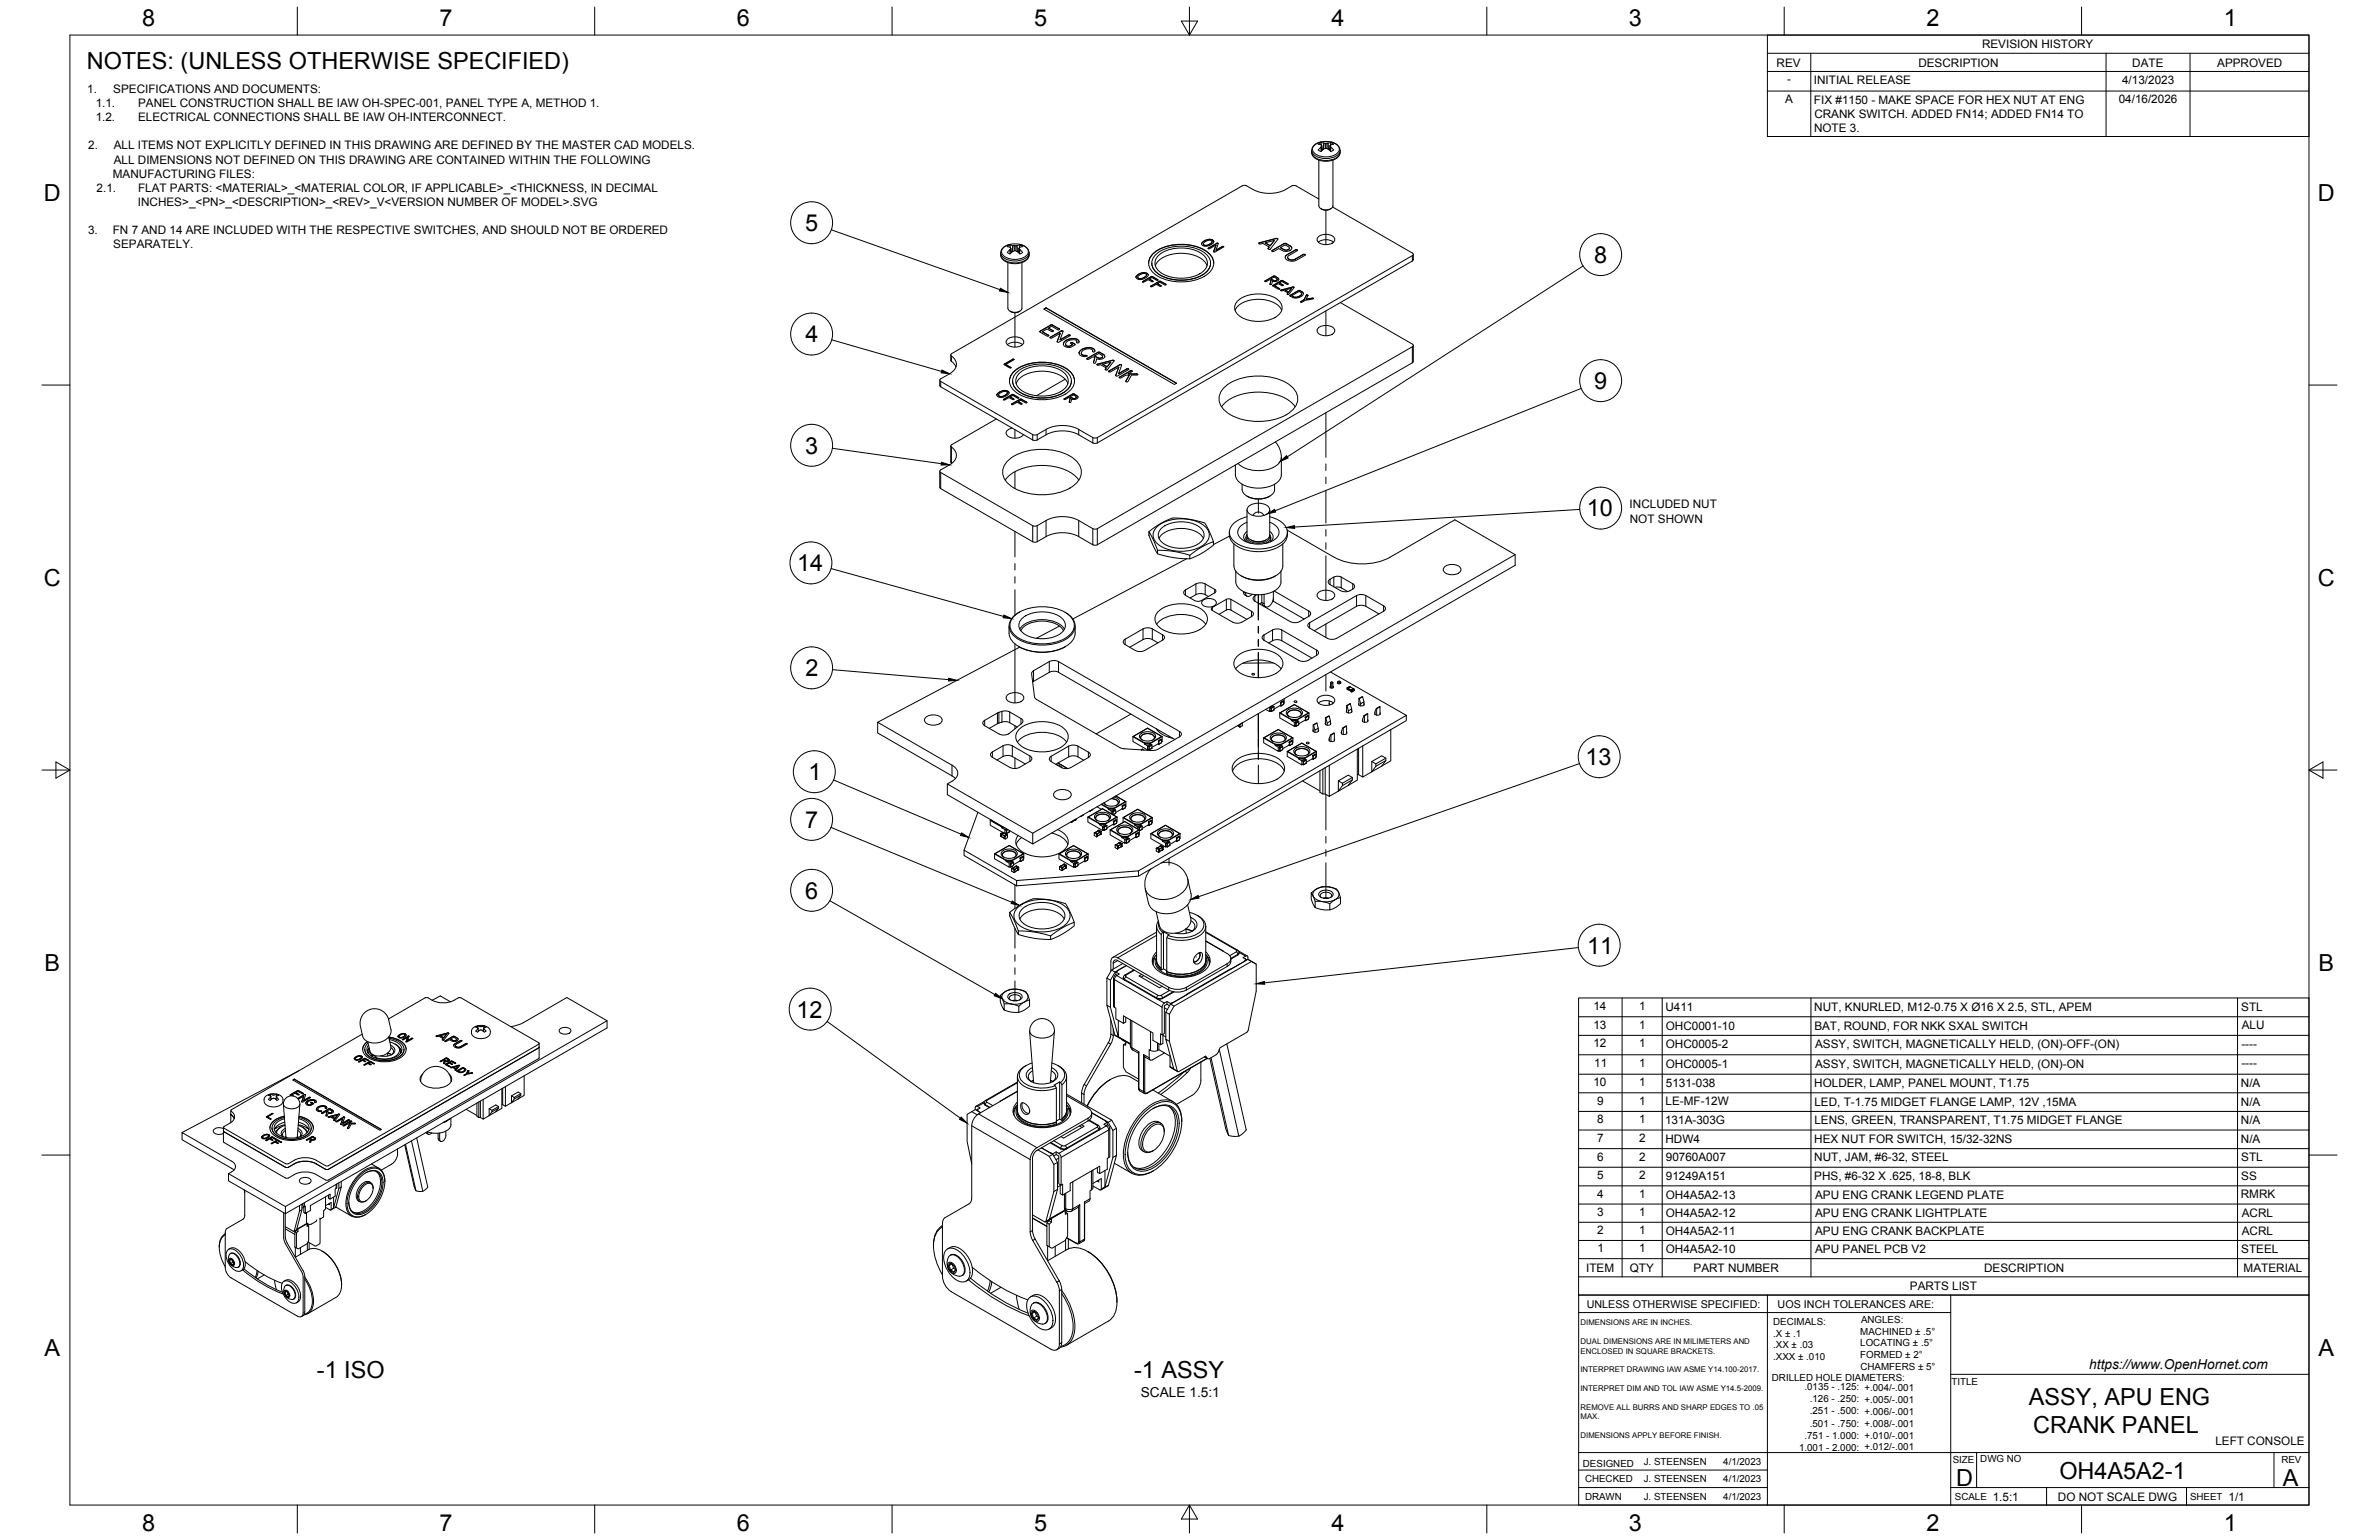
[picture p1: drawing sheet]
<svg xmlns="http://www.w3.org/2000/svg" width="864mm" height="559mm" viewBox="0 0 864 559" stroke-linecap="round" stroke-linejoin="round" font-family="sans-serif">
<defs><g id="words">
<g font-size="8.5">
<text x="51.6" y="9.4">8</text>
<text x="159.5" y="9.4">7</text>
<text x="267.5" y="9.4">6</text>
<text x="375.4" y="9.3">5</text>
<text x="483.4" y="9.4">4</text>
<text x="591.3" y="9.4">3</text>
<text x="699.3" y="9.4">2</text>
<text x="807.2" y="9.4">1</text>
<text x="31.5" y="25">NOTES: (UNLESS OTHERWISE SPECIFIED)</text>
<text x="16" y="72.9">D</text>
<text x="841.4" y="72.9">D</text>
<text x="292.2" y="83.8">5</text>
<text x="578.7" y="95.4">8</text>
<text x="292.4" y="124.3">4</text>
<text x="578.7" y="141.1">9</text>
<text x="292.3" y="164.6">3</text>
<text x="576.1" y="187.4">10</text>
<text x="289.4" y="207.3">14</text>
<text x="16" y="212.6">C</text>
<text x="841.4" y="212.6">C</text>
<text x="292.4" y="245.4">2</text>
<text x="575.5" y="277.6">13</text>
<text x="293.5" y="283.1">1</text>
<text x="292.2" y="300.4">7</text>
<text x="292.3" y="326.1">6</text>
<text x="576.1" y="346.1">11</text>
<text x="16.2" y="352.3">B</text>
<text x="841.7" y="352.3">B</text>
<text x="289.1" y="369.2">12</text>
<text x="16.2" y="492">A</text>
<text x="841.7" y="492">A</text>
<text x="115" y="500.1">-1 ISO</text>
<text x="411.7" y="500.1">-1 ASSY</text>
<text x="736.5" y="510">ASSY, APU ENG</text>
<text x="738.1" y="519.8">CRANK PANEL</text>
<text x="710.1" y="539.1">D</text>
<text x="747.6" y="536.7">OH4A5A2-1</text>
<text x="828.7" y="539.1">A</text>
<text x="51.6" y="555.5">8</text>
<text x="159.5" y="555.5">7</text>
<text x="267.5" y="555.5">6</text>
<text x="375.4" y="555.4">5</text>
<text x="483.4" y="555.5">4</text>
<text x="591.3" y="555.5">3</text>
<text x="699.3" y="555.5">2</text>
<text x="807.2" y="555.5">1</text>
</g>
<g font-size="5">
<text x="758.4" y="496.8">https://www.OpenHornet.com</text>
<text x="414.1" y="506.8">SCALE 1.5:1</text>
</g>
<g font-size="4.3">
<text x="719.5" y="17.6">REVISION HISTORY</text>
<text x="644.9" y="24.2">REV</text>
<text x="696.4" y="24.2">DESCRIPTION</text>
<text x="774" y="24.2">DATE</text>
<text x="804.9" y="24.2">APPROVED</text>
<text x="31.7" y="33.7">1.</text>
<text x="41.1" y="33.7">SPECIFICATIONS AND DOCUMENTS:</text>
<text x="648.7" y="30.2">-</text>
<text x="658.5" y="30.6">INITIAL RELEASE</text>
<text x="770.3" y="30.3">4/13/2023</text>
<text x="34.7" y="38.9">1.1.</text>
<text x="50.1" y="38.9">PANEL CONSTRUCTION SHALL BE IAW OH-SPEC-001, PANEL TYPE A, METHOD 1.</text>
<text x="648" y="37.4">A</text>
<text x="658.5" y="37.7">FIX #1150 - MAKE SPACE FOR HEX NUT AT ENG</text>
<text x="769.1" y="37.4">04/16/2026</text>
<text x="34.7" y="44">1.2.</text>
<text x="50.1" y="44">ELECTRICAL CONNECTIONS SHALL BE IAW OH-INTERCONNECT.</text>
<text x="658.5" y="47.9">NOTE 3.</text>
<text x="658.6" y="42.8">CRANK SWITCH. ADDED FN14; ADDED FN14 TO</text>
<text x="32" y="54.2">2.</text>
<text x="41.3" y="54.2">ALL ITEMS NOT EXPLICITLY DEFINED IN THIS DRAWING ARE DEFINED BY THE MASTER CAD MODELS.</text>
<text x="41.3" y="59.3">ALL DIMENSIONS NOT DEFINED ON THIS DRAWING ARE CONTAINED WITHIN THE FOLLOWING</text>
<text x="41" y="64.5">MANUFACTURING FILES:</text>
<text x="35.1" y="69.6">2.1.</text>
<text x="50.1" y="69.6">FLAT PARTS: &lt;MATERIAL&gt;_&lt;MATERIAL COLOR, IF APPLICABLE&gt;_&lt;THICKNESS, IN DECIMAL</text>
<text x="50" y="74.7">INCHES&gt;_&lt;PN&gt;_&lt;DESCRIPTION&gt;_&lt;REV&gt;_V&lt;VERSION NUMBER OF MODEL&gt;.SVG</text>
<text x="32" y="84.9">3.</text>
<text x="41" y="84.9">FN 7 AND 14 ARE INCLUDED WITH THE RESPECTIVE SWITCHES, AND SHOULD NOT BE ORDERED</text>
<text x="41.1" y="90.1">SEPARATELY.</text>
<text x="591.6" y="184.5">INCLUDED NUT</text>
<text x="591.7" y="189.6">NOT SHOWN</text>
<text x="578.4" y="366.5">14</text>
<text x="595.1" y="366.5">1</text>
<text x="604.6" y="366.7">U411</text>
<text x="658.6" y="366.8">NUT, KNURLED, M12-0.75 X Ø16 X 2.5, STL, APEM</text>
<text x="813.6" y="366.8">STL</text>
<text x="578.4" y="373.3">13</text>
<text x="595.1" y="373.3">1</text>
<text x="604.7" y="373.6">OHC0001-10</text>
<text x="658.6" y="373.6">BAT, ROUND, FOR NKK SXAL SWITCH</text>
<text x="813.8" y="373.5">ALU</text>
<text x="578.4" y="380">12</text>
<text x="595.1" y="380">1</text>
<text x="604.7" y="380.3">OHC0005-2</text>
<text x="658.9" y="380.3">ASSY, SWITCH, MAGNETICALLY HELD, (ON)-OFF-(ON)</text>
<text x="813.6" y="380.3">----</text>
<text x="578.7" y="387.1">11</text>
<text x="595.1" y="387.1">1</text>
<text x="604.7" y="387.4">OHC0005-1</text>
<text x="658.9" y="387.4">ASSY, SWITCH, MAGNETICALLY HELD, (ON)-ON</text>
<text x="813.6" y="387.3">----</text>
<text x="578.4" y="394.1">10</text>
<text x="595.1" y="394.1">1</text>
<text x="604.7" y="394.4">5131-038</text>
<text x="658.6" y="394.4">HOLDER, LAMP, PANEL MOUNT, T1.75</text>
<text x="813.5" y="394.4">N/A</text>
<text x="579.8" y="400.9">9</text>
<text x="595.1" y="400.9">1</text>
<text x="604.6" y="401.1">LE-MF-12W</text>
<text x="658.6" y="401.2">LED, T-1.75 MIDGET FLANGE LAMP, 12V ,15MA</text>
<text x="813.5" y="401.2">N/A</text>
<text x="579.8" y="407.6">8</text>
<text x="595.1" y="407.6">1</text>
<text x="604.5" y="407.9">131A-303G</text>
<text x="658.6" y="407.9">LENS, GREEN, TRANSPARENT, T1.75 MIDGET FLANGE</text>
<text x="813.5" y="407.9">N/A</text>
<text x="579.8" y="414.4">7</text>
<text x="595" y="414.4">2</text>
<text x="604.6" y="414.6">HDW4</text>
<text x="658.6" y="414.7">HEX NUT FOR SWITCH, 15/32-32NS</text>
<text x="813.5" y="414.7">N/A</text>
<text x="579.8" y="421.1">6</text>
<text x="595" y="421.1">2</text>
<text x="604.7" y="421.4">90760A007</text>
<text x="658.6" y="421.4">NUT, JAM, #6-32, STEEL</text>
<text x="813.6" y="421.4">STL</text>
<text x="579.8" y="427.9">5</text>
<text x="595" y="427.9">2</text>
<text x="604.7" y="428.1">91249A151</text>
<text x="658.6" y="428.2">PHS, #6-32 X .625, 18-8, BLK</text>
<text x="813.6" y="428.2">SS</text>
<text x="579.8" y="434.6">4</text>
<text x="595.1" y="434.6">1</text>
<text x="604.7" y="434.9">OH4A5A2-13</text>
<text x="658.9" y="434.9">APU ENG CRANK LEGEND PLATE</text>
<text x="813.4" y="434.9">RMRK</text>
<text x="579.8" y="441.2">3</text>
<text x="595.1" y="441.2">1</text>
<text x="604.7" y="441.5">OH4A5A2-12</text>
<text x="658.9" y="441.5">APU ENG CRANK LIGHTPLATE</text>
<text x="813.8" y="441.5">ACRL</text>
<text x="579.8" y="447.8">2</text>
<text x="595.1" y="447.8">1</text>
<text x="604.7" y="448.1">OH4A5A2-11</text>
<text x="658.9" y="448.1">APU ENG CRANK BACKPLATE</text>
<text x="813.8" y="448.1">ACRL</text>
<text x="579.9" y="454.4">1</text>
<text x="595.1" y="454.4">1</text>
<text x="604.7" y="454.7">OH4A5A2-10</text>
<text x="658.9" y="454.7">APU PANEL PCB V2</text>
<text x="813.6" y="454.7">STEEL</text>
<text x="575.8" y="461.5">ITEM</text>
<text x="591.7" y="461.4">QTY</text>
<text x="614.8" y="461.5">PART NUMBER</text>
<text x="720.3" y="461.5">DESCRIPTION</text>
<text x="814.5" y="461.5">MATERIAL</text>
<text x="693.3" y="468.1">PARTS LIST</text>
<text x="804.2" y="524.4">LEFT CONSOLE</text>
<text x="723.4" y="544.5">1.5:1</text>
<text x="747" y="544.7">DO NOT SCALE DWG</text>
<text x="809" y="544.5">1/1</text>
</g>
<g font-size="3.9">
<text x="576" y="474.6">UNLESS OTHERWISE SPECIFIED:</text>
<text x="645.3" y="474.7">UOS INCH TOLERANCES ARE:</text>
</g>
<g font-size="3.5">
<text x="643.7" y="485">.X ± .1</text>
<text x="643.7" y="480.8">DECIMALS:</text>
<text x="675.3" y="484.3">MACHINED ± .5°</text>
<text x="675.6" y="480">ANGLES:</text>
<text x="643.7" y="489.3">.XX ± .03</text>
<text x="675.3" y="488.6">LOCATING ± .5°</text>
<text x="643.7" y="493.5">.XXX ± .010</text>
<text x="675.3" y="492.8">FORMED ± 2°</text>
<text x="675.4" y="497.1">CHAMFERS ± 5°</text>
<text x="643.2" y="501.1">DRILLED HOLE DIAMETERS:</text>
<text x="708.4" y="502.7">TITLE</text>
<text x="655" y="504.4">.0135 - .125: +.004/-.001</text>
<text x="657" y="508.8">.126 - .250: +.005/-.001</text>
<text x="657" y="513.2">.251 - .500: +.006/-.001</text>
<text x="657" y="517.7">.501 - .750: +.008/-.001</text>
<text x="653.1" y="526.5">1.001 - 2.000: +.012/-.001</text>
<text x="655" y="522.1">.751 - 1.000: +.010/-.001</text>
<text x="574.6" y="532.3">DESIGNED</text>
<text x="596.7" y="531.6">J. STEENSEN</text>
<text x="625.6" y="531.6">4/1/2023</text>
<text x="708.9" y="530.9">SIZE</text>
<text x="718.9" y="530.5">DWG NO</text>
<text x="828.2" y="530.9">REV</text>
<text x="575.4" y="537.9">CHECKED</text>
<text x="596.7" y="537.9">J. STEENSEN</text>
<text x="625.6" y="537.9">4/1/2023</text>
<text x="575.4" y="544.3">DRAWN</text>
<text x="596.7" y="544.3">J. STEENSEN</text>
<text x="625.6" y="544.3">4/1/2023</text>
<text x="709.6" y="544.2">SCALE</text>
<text x="795" y="544.2">SHEET</text>
</g>
<g font-size="2.8">
<text x="573.7" y="480.9">DIMENSIONS ARE IN INCHES.</text>
<text x="573.7" y="487.7">DUAL DIMENSIONS ARE IN MILIMETERS AND</text>
<text x="573.7" y="491.1">ENCLOSED IN SQUARE BRACKETS.</text>
<text x="573.7" y="497.9">INTERPRET DRAWING IAW ASME Y14.100-2017.</text>
<text x="573.7" y="504.7">INTERPRET DIM AND TOL IAW ASME Y14.5-2009.</text>
<text x="573.7" y="511.6">REMOVE ALL BURRS AND SHARP EDGES TO .05</text>
<text x="573.7" y="514.9">MAX.</text>
<text x="573.7" y="521.8">DIMENSIONS APPLY BEFORE FINISH.</text>
</g>
</g></defs>
<!-- layer: Visible -->
<g fill="none" stroke="#000" stroke-width=".36">
<path d="M477 52.8a6.7 6.7 0 0 1 9.2 .7 3.5 3.5 0 0 1-3.5 4.9 5.9 5.9 0 0 1-6.4-2.4 3 3 0 0 1 .7-3.2zM478.7 58.1v16.6M479.5 51.8l.2 1M479.5 51.8l-1 .5 1 .2M479.5 52.5l.1 .1M479.5 51.8l2.5 .1M479.6 52.6l.2 .3M479.8 52.9h.1M479.8 52.9l.2 1.6M479.8 52.9l-1.3 1.5M479.9 54l.1 .2M480 54.2l.2 .1"/>
<path d="M480 54.2h.1M482 54l-.7-.2-.7 .2-1.1 1-1-.6M482 54h.1M482.1 54l1 1 1-.6M482.1 51.9h-.1M482.6 54.2l-.2 .1M482.7 54.2h.1M482.7 54l-.1 .2M482.8 52.9l-.2 1.6M482.8 52.9h.1M482.8 52.9l.3 .5M483.1 52.6l-.3 .3"/>
<path d="M483.1 51.8l-.2 1M483.1 51.8l-1 .1M483.1 52.5v.1M483.1 51.8l1 .5-1 .2M483.1 53.4l1 1M483.9 58.1v16.6a2.95 2.95 0 0 1-4.4 1l-.7-1M468.9 67.5l.8-.2 .9 .2M468.9 67.5a14 14 0 0 1-16.7-.2l-1.3 .1-105.4 60.9-.4 .4 .3 .5M470.5 67.5l8.2 4.7M479.5 75.7l.5 .3M480 76l1.3 .3 1.3-.3M483.1 75.7l-.5 .3"/>
<path d="M483.8 75.1l28.9 16.7M365.9 95.3v16.6M366.6 89.7h.1M366.6 88.9l.2 1M366.6 88.9l-.9 .6 .9 .2M366.6 88.9l1.1 .2M366.7 90.5l-.1 .1M366.7 89.7l.2 .4M366.7 88.7a3.4 3.4 0 0 0-3.1 2 3.4 3.4 0 0 0 .7 3.7 6.8 6.8 0 0 0 9-.9 3.5 3.5 0 0 0-3.1-4.8l-1.8-.2-1.7 .2M366.9 90.1l-.2 .4M366.9 90.1l.2 1.6M367.1 91.2v.2"/>
<path d="M367.1 91.4l.2 .1M367.1 91.4h.1M367.7 89.1h.1M369.8 91.4h.1M369.8 91.2l-.3 .3M369.9 90.1l-.2 1.6M369.9 90.1l1.3 1.5-1 .5a1.95 1.95 0 0 0-1.8-1.1 1.95 1.95 0 0 0-1.8 1.2l-.9-.6 .9-1M370.2 88.9l-.2 1M370.2 88.9l-2.5 .2M370.2 88.9l1 .6-1 .2-.3 .4M371 95.3v16.6a2.95 2.95 0 0 1-4.4 1l-.7-1M413.4 99.4v.1"/>
<path d="M415.2 98.9v.1M416.2 99.7a1.96 1.96 0 0 0-3.2 1l.3 .2M416.4 99.2a3.4 3.4 0 0 0-4 1.4v-.2M416.4 99.2l.4 .6M416.4 99.1v.1M416.8 99.7v.1M417 95.5a6.9 6.9 0 0 1 5.1-5.6 17.2 17.2 0 0 1 17.1 2.4 4.8 4.8 0 0 1 1.4 3.2M418.1 95.5a5.7 5.7 0 0 0 4.2 4.9 16 16 0 0 0 15.7-1.7 4.2 4.2 0 0 0 1.4-3.2M418.5 92.1a17 17 0 0 1 20.6 0 4.6 4.6 0 0 1-.9 7.5 17.8 17.8 0 0 1-18.8 0 4.7 4.7 0 0 1-.9-7.5zM419.4 96.4a8.9 8.9 0 0 1 8.1-4.4 11.4 11.4 0 0 1 10.4 3.7l.3 .7M419.5 92.4a15.4 15.4 0 0 1 18.6 0 4.2 4.2 0 0 1-.8 6.8 15.7 15.7 0 0 1-17.8-.7 4 4 0 0 1 0-6.1zM420.4 92.9a13.6 13.6 0 0 1 16.8 0 3.7 3.7 0 0 1-.8 5.8 14 14 0 0 1-16-.6 3.6 3.6 0 0 1 0-5.2z"/>
<path d="M436.4 87.9a2.78 2.78 0 0 1 4.2-.3 2.94 2.94 0 0 1-4.3 1.2zM436.8 88.5v.2a2.11 2.11 0 0 0 3.2-1l-.8 .9M437 89h.8M437.2 87.4v.1M438.6 90.1l3.3-1.9 .3 .3-.8 2.3 2.4-1.4 .4 .2-3.3 1.9-.3-.3 .8-2.3-2.4 1.4zM439 86.8v.1M439.2 88.5l-1.4 .6M440 87.7v-.1a2.06 2.06 0 0 0-3.2 1l.2 .3M440.2 87.2a3.3 3.3 0 0 0-4 1.3v-.2M440.2 87.2l.4 .4M440.2 87.1v.1M440.6 91.3h.1"/>
<path d="M441.4 88.9l-.8 2.3M441.7 88.3h.1M441.7 88.4l-3.1 1.7M441.8 88.2l.3 .1M442.1 88.2l.1 .2M443.7 89.5l.5 .1M443.7 89.5l-2.3 1.3M457 88.2l6.3-1.7a.32 .32 0 0 1 .5 0 .32 .32 0 0 1 0 .4l-2.8 3.5a.41 .41 0 0 1-.4 .1 .41 .41 0 0 1-.2-.4l.3-.5-2.2-1.3-1.2 .3zM457.1 88.2l-.2 .1M459.3 88.1l3.3-.9-1.5 2-1.8-1.1 1.8 1.1M460.4 90.1l-.1 .2M460.7 89.6l-.3 .6"/>
<path d="M461.7 90.9l4.6-2.6h.5l1.4 .8a1.01 1.01 0 0 1 .7 1.2 1.01 1.01 0 0 1-1.1 .8h-1.7l-1.9-.9-1.8 1h-.6zM461.9 90.9l-.2 .2M462.6 87.2l-1.5 1.9M463.2 86.5l.5 .1M463.2 86.6l-6.1 1.5M463.7 86.6l.2 .2M464.8 89.8l1.7-.9 1.1 .6a.59 .59 0 0 1 .5 .5 .59 .59 0 0 1-.4 .6M466.9 92.6l3.3-1.9h.8l-3 1.9a.83 .83 0 0 0-.5 1.1 .83 .83 0 0 0 1 .5h1.1l3.4-1.8h.8l-3 1.9a3 3 0 0 1-4.3-.9zM467.4 93.4l.5 .7M467.7 90.5l-1.7 .1M467.9 94l.8 .4 .9-.1M468.1 90l-.3 .5-1 .3-2-1 1.2 .7"/>
<path d="M468.8 89.5l.1 .6M468.8 89.6l-2.4-1.3-4.5 2.5M470.2 90.7h.7M470.2 90.8l-3.5 2-.2 .6M470.9 90.7l.1 .2M470.9 90.7h.1M473.7 92.3l.2 .2M473.7 92.4h-.5l-3.6 1.8M478.6 87.9a4.7 4.7 0 0 1 5.5 0M478.6 85.9a4.5 4.5 0 0 1 5.8 .4 1.6 1.6 0 0 1-1.4 2.2 4 4 0 0 1-4.9-1.4zM512.7 92.8l-114.4 66-.8 .2-.8-.2-5.1-3a13 13 0 0 0-11.9 0l-3.2 1.9-.8 .2-.8-.2-33.7-19.5 .3-.7 3.2-1.9M512.7 94.7l-114.4 66-.8 .2-.8-.2-5.1-2.9"/>
<path d="M512.7 91.8l.4 .5-.4 .4M513 92.3l.1 1.9-.4 .5M366.6 112.9a3.1 3.1 0 0 0 3.6 0M378.9 112.1l.8-.4 47.4 27.3-.8 .5zM379.7 111.7l47.3 27.4M379.7 111.8l-.7 .4M380.6 119l1.8 1.2M384.5 119.4l.2 .1M384.5 119.4l-2.8-1.5-4.1 2.2M412.6 100a2.76 2.76 0 0 1 4.2-.3 2.91 2.91 0 0 1-4.3 1.1zM413 100.6v.2a2.06 2.06 0 0 0 3.2-1.1l-.8 1M413.3 101l.7 .1"/>
<path d="M414.8 102.2l3.3-1.9 2.3 1.3-.5 .1-1.8-1-.8 .5 1.1 .7 .1 .3-1.7-.7-1.6 .9zM414.8 102.3h.1M415.4 100.6l-1.4 .6M417.3 101.2l1.3 .9M417.7 103.9l3.3-1.9 2.3 1.3-.5 .1-1.7-1-.9 .5 1.2 .8v.2l-1.7-.7-1.5 .9zM417.7 103.9v.1M417.8 100.4l.6 .1M417.8 100.5l-3 1.7M418.4 100.4l1.8 1.1M420.2 102.9l1.3 .9M420.2 101.4l.2 .2M420.8 102.1l.6 .1"/>
<path d="M420.8 102.2l-3.1 1.7M421.4 102.1l1.8 1.1M423.2 103.1l.1 .2M448.3 112.6a8.8 8.8 0 0 1 8.5-4 8.8 8.8 0 0 1 8.5 4M449.1 109.4a12.2 12.2 0 0 1 15.4 0 3.6 3.6 0 0 1-1.6 5.8 12.6 12.6 0 0 1-13.8-1.3 3.2 3.2 0 0 1 0-4.5zM459.2 102l3.2-1.9 1.3 .6a.78 .78 0 0 1 .5 1 .78 .78 0 0 1-1.1 .5l-1.2-.2-.3 1.1-.3 .2-.3-.2 .4-1.4-.5-.2-1.3 .7zM459.2 102h.1M459.3 101.9v.1M461.3 101.2l1.2-.7 1 .7-.1 .6M461.4 101.7l-.4 1.4M462 103.6l3.3-1.9 2.3 1.3-.5 .2-1.8-1-.8 .5 1.3 .7-.1 .3-1.7-.8-1.3 .8 1.8 1-.2 .3zM462.1 103.6l-.1 .1"/>
<path d="M462.2 100.2v.1M462.7 103.7l1.8 1M463.4 101.7l-.9 .2M463.6 101.3l-.1 .4-.8 .2-1.4-.7 1.2 .6M463.7 100.7v.1M464.2 101.4l-.3-.5-1.5-.7-3.3 1.9M464.5 102.7l1.3 .9M464.9 105.3l4.4-1.2 .5 .2-2.1 2.6-.4-.2 .3-.4-1.6-.9-.8 .2zM465 105.3l-.1 .1M466.6 105.2l2.2-.6-1 1.4-1.2-.8 1.2 .8M467.3 106.6v.2M467.6 106.3l-.3 .4"/>
<path d="M467.6 103.1l-2.3-1.3-3.2 1.7M468.3 107.2l3.1-1.8 1.2 .4a1.06 1.06 0 0 1 .4 1.2 1.06 1.06 0 0 1-1 .8l-2.3 .3-1.3-.7zM468.4 107.1v.1M468.8 104.6l-1 1.3M469.3 104.1l.4 .1M469.3 104.2l-4.3 1.1M469.7 104.1l.1 .2M471.9 105.4v.1M472.2 109.5l-.1 .1M472.4 107.1v-.8l-.8-.6-2.6 1.6M472.4 107l-1.1 .7-1.1 .2M472.5 106.6a2.28 2.28 0 0 1-3 1.1l-.5-.4 1.2 .5"/>
<path d="M473.1 106.6l-.3-.5-1.3-.7-3.3 1.9M473.4 108.8l-1.2 .6M474.2 107.3l-.8 1.4M474.2 107.3h.1M474.2 107.1l.6 .1-.7 1.3 2.4-.4 .3 .3-3 .6-1.3 .7-.4-.1 1.3-.9zM474.3 107.1l.4 .1M474.3 107.1l-.1 .2M474.7 107.1l.1 .2M476.3 108.2l.4 .1M476.3 108.2l-2.2 .3M476.7 108.2l.1 .2M478.6 119a4.5 4.5 0 0 1 5.8 .4 1.6 1.6 0 0 1-1.4 2.2 4 4 0 0 1-4.9-1.4z"/>
<path d="M486.6 109.8l26.1 15.1M341.1 137.9v2l.4 .5 33.4 19.2 .8 .2 .8-.2 3.2-1.8M345.1 128.8l.1 2.1 1 1 .8 1.3M345.4 129.2a3.5 3.5 0 0 1 1.8 3.4 3.5 3.5 0 0 1-2.5 3M364.5 132.1l3.2-1.8 .4 .1-3 1.8 1.8 1.3h-.3zM364.6 132.2l-.1 .1M365.1 132.2l1.9 1.2M365.7 125.1a4.7 4.7 0 0 1 5.5 0M365.7 123.1a4.5 4.5 0 0 1 5.8 .4 1.6 1.6 0 0 1-1.4 2.2 4 4 0 0 1-4.9-1.4zM366.4 138.3a6.9 6.9 0 0 1 5.1-5.6 17.2 17.2 0 0 1 17.2 2.4 4.8 4.8 0 0 1 1.4 3.2M367 133.3v.2M367.6 138.2a5.7 5.7 0 0 0 4.1 5 16 16 0 0 0 15.8-1.8 4.4 4.4 0 0 0 1.4-3.1"/>
<path d="M367.6 130.3l.4 .1M367.6 130.5l-3 1.6M368 134.9a17 17 0 0 1 20.5 0 4.6 4.6 0 0 1-.8 7.5 17.8 17.8 0 0 1-18.9 0 4.7 4.7 0 0 1-.8-7.5zM368 130.3l.1 .2M368.9 139.2a8.9 8.9 0 0 1 8.1-4.5 11.4 11.4 0 0 1 10.3 3.8l.3 .7M369 135.2a15.4 15.4 0 0 1 18.5 0 4.2 4.2 0 0 1-.7 6.7 15.7 15.7 0 0 1-17.8-.6 4 4 0 0 1 0-6.1zM369.9 135.6a13.6 13.6 0 0 1 16.8 0 3.7 3.7 0 0 1-.8 5.9 14 14 0 0 1-16-.7 3.6 3.6 0 0 1 0-5.2zM377.5 120.2l4.3-2.4 2.9 1.7-.7 .2-2.2-1.3-1.2 .6 1.7 1-.1 .3-2.1-.9-1.7 .9 2.2 1.3-.2 .4-2.8-1.5zM377.6 120.2l-.2 .2M378.4 120.3l2.3 1.5M380.7 121.7v.1M381.2 122.4l4.3-2.4 .4 .3-1.1 3 3.1-1.8 .6 .2-4.3 2.5-.4-.2 1.1-3.1-3.1 1.8z"/>
<path d="M381.2 122.5v.1M383.8 124h.1M384.9 120.9l-1.1 3M385.2 120.1h.2M385.2 120.2l-4 2.2M385.4 120l.4 .1M385.8 120.1l.1 .2M386.5 123.8a3.7 3.7 0 0 1 5.2 0 .45 .45 0 0 1-.2 .6 .45 .45 0 0 1-.6-.3v-.3a2.73 2.73 0 0 0-4.1 1.1 1.24 1.24 0 0 0 1.8 .5l.8-.4-.7-.4 .2-.3 1.3 .6-1.2 .9a1.96 1.96 0 0 1-3-1.1zM386.7 137.6l-10.5 6M386.8 124.9l.4 .6M387.1 123.5l-.8 .7-.3 .7M387.2 125.4l1 .3"/>
<path d="M387.7 121.6l.8 .2M387.7 121.7l-2.9 1.6M388.6 125.5l-.4 .1M388.6 125.4v.1M388.8 124.4h.4M388.8 124.4l-.1 .1M388.9 138.2v.1M389.2 124.3l1.1 .8M389.4 125l-.8 .5M390 122.8l1.1 .4M390 122.9l-2.9 .5M390.9 124v.3"/>
<path d="M391.1 123.1l.6 1M391.8 128l-.1 .2M392.1 127.3a3.8 3.8 0 0 1 5.3-.3v.2a.46 .46 0 0 1-.2 .5 .46 .46 0 0 1-.6-.1 1.26 1.26 0 0 0-1.8-1l-1.4 .4a.98 .98 0 0 0-.9 1.2 .98 .98 0 0 0 1.3 .7l.8 .2a1.72 1.72 0 0 1-1.8 .2 1.72 1.72 0 0 1-1-1.6zM392.5 128.2a1.56 1.56 0 0 0 2 .9M392.8 126.8l-1 1.1M394.5 129l.1 .2M394.6 130.1l4.1-2.4 1.7 .8a.92 .92 0 0 1 .6 1.1 .92 .92 0 0 1-1 .7l-1.9-.1-.4 1.5-.4 .1-.3-.3 .4-1.7-.6-.3-1.8 1-.4-.2zM394.6 130.1v.1M394.8 130v.1M395 126.2l-2.2 .5M395 126.2l1.9 .4M395 126.1v.1"/>
<path d="M396.6 127.3v.1M396.6 127.5v.1M396.9 126.4l.5 1M397.4 129.1l1.5-.9 1 .6a.54 .54 0 0 1 .4 .5 .54 .54 0 0 1-.3 .5M397.4 129.8l-.4 1.7M398.2 132.2l5.6-1.5 .6 .2-2.7 3.4-.5-.2 .4-.6-2.1-1.2-1 .2zM398.3 132.3l-.1 .1M398.5 127.8v.1M400 129.8l-1.2 .2M400.3 129.3l-.3 .5-.9 .2-1.7-.9 1.4 .8M400.3 132.1l2.9-.7-1.3 1.8-1.6-1.1 1.6 1.1M400.4 128.5v.1"/>
<path d="M401.1 129.4l-.4-.6-1.8-1-4.4 2.5M401.3 133.9l-.1 .2M401.6 133.5l-.3 .5M402.4 134.7l4.3-2.5 .4 .4-1 3 2.9-1.7h.8l-4.4 2.6-.4-.3 1.1-3-3.1 1.8zM402.4 134.8h.1M403.2 131.4l-1.3 1.7M403.8 130.7l.5 .1M403.8 130.8l-5.5 1.4M404.3 130.7l.1 .2M405 136.2v.1M406.1 133.2l-1.1 3M406.3 136.9l4.2-2.4 .5 .2-1.5 1 3.1-.1 .4 .3-.2 .2h-2l-1.6 2.5-.5-.3 1.2-2.2h-1.2l-2 1.1z"/>
<path d="M406.4 132.4h.2M406.4 132.5l-4 2.2M406.4 136.9l-.1 .1M406.6 132.3l.4 .1M407 132.3l.2 .2M408.7 138.3v.1M409 133.9l.7 .1M409 134l-2.9 1.6M409.5 135.7h3.1M409.9 136.1l-1.2 2.2M410.5 134.5l.4 .1M410.5 134.6l-4.1 2.2"/>
<path d="M410.9 134.5l.1 .2M412.6 135.6l.3 .2M412.9 135.7l.1 .2M512.7 131.6l-114.4 66.1-.8 .2-.8-.2-5.1-3a13.1 13.1 0 0 0-11.9 0l-3.2 1.9-.8 .2-.8-.2-33.4-19.3-.4-.5v-5.8M512.7 125.8l-114.4 66-.8 .2-.8-.2-5.1-2.9a13.1 13.1 0 0 0-11.9 0l-3.2 1.9-.8 .1-.8-.2-33.7-19.5 .3-.7 3.2-1.8M512.7 124.9l.4 .4-.4 .5M513 125.3l.1 5.9-.4 .4M361.7 152l-16.2 9.4-.3 .6a3.6 3.6 0 0 1 2 3.5 3.6 3.6 0 0 1-2.5 3.1M361.9 143.2v.1M362.1 142.8a2.76 2.76 0 0 1 4.2-.3 2.95 2.95 0 0 1-4.4 1.1zM362.5 143.3v.2a2.08 2.08 0 0 0 3.2-1l-.8 1M362.7 143.8l.8 .1"/>
<path d="M362.9 142.2v.1M364.3 144.9l3.2-1.8 2.4 1.2-.5 .2-1.8-1-.9 .5 1.3 .7-.1 .3-1.6-.7-1.6 .8zM364.3 145l-.1 .1M364.7 141.6v.2M364.9 143.4l-1.4 .6M365.7 142.5v-.1a2.09 2.09 0 0 0-3.2 1.1l.2 .2M365.9 142a3.4 3.4 0 0 0-4 1.4M365.9 142l.4 .5M365.9 141.9v.1M366.7 144l1.4 .9M367.2 146.6l3.3-1.8 2.3 1.2-.5 .2-1.8-1-.8 .5 1.2 .7-.1 .3-1.6-.8-1.5 .9zM367.2 146.7h.1"/>
<path d="M367.3 143.2l.6 .1M367.3 143.3l-3 1.6M367.5 155.3l-.7 .2a1.6 1.6 0 0 0-1.6 1.6 1.6 1.6 0 0 0 1.5 1.6 4.3 4.3 0 0 0 4.8-1M367.9 143.2l1.8 1.1M369.7 145.7l1.3 .9M369.7 144.2l.1 .2M370.2 144.8l.6 .1M370.2 144.9l-3 1.7M370.8 144.9l1.8 1.1M372.6 145.9l.2 .2M379.7 157.8a13.1 13.1 0 0 1 11.9 0M386.2 144.8l3.3-1.9 1.3 .6a.77 .77 0 0 1 .5 1 .77 .77 0 0 1-1 .4l-1.3-.1-.3 1.2-.2 .1-.3-.3 .3-1.3-.5-.3-1.4 .8z"/>
<path d="M386.3 144.7v.1M386.4 144.6v.1M388.5 144l1.1-.7 1.1 .6-.2 .6M388.5 144.5l-.3 1.3M389.3 143v.1M390.5 144.4l-.9 .3M390.7 144.1l-.2 .4-.7 .2-1.3-.7 1.1 .6M390.8 143.5v.1M391.3 144.2l-.3-.5-1.3-.7-3.4 1.9M443.4 147.6a16.3 16.3 0 0 1 13.4-5.3 16.3 16.3 0 0 1 13.4 5.3M444.5 140.5a21 21 0 0 1 20-2.8 8.9 8.9 0 0 1 6.6 6.5 7.5 7.5 0 0 1-5.3 6.9 22.1 22.1 0 0 1-20.3-1.4 5.6 5.6 0 0 1-1-9.2zM345.1 161.8v5.9l.4 .4"/>
<path d="M364.9 174.2a16.3 16.3 0 0 1 13.4-5.3 16.3 16.3 0 0 1 13.3 5.3M366 167.1a21 21 0 0 1 20-2.8 8.9 8.9 0 0 1 6.5 6.5 7.5 7.5 0 0 1-5.3 6.9 22.1 22.1 0 0 1-20.2-1.4 5.6 5.6 0 0 1-1-9.2zM450.9 175.7v1.9M450.9 177.6a4.7 4.7 0 0 0 4.8 3.3 6.7 6.7 0 0 0 6.9-2.7l.1-.6M462.7 175.7v1.9M463 160.4a8.3 8.3 0 0 1 2.1 5.6v6.3a5.5 5.5 0 0 1-4.8 4.4 11.7 11.7 0 0 1-11-2.4l-.7-1.3-.1-4.3M417.1 192.9l2.7 5.6 .4 1.2v1.3l-2.7-5.7-.4-1.1zM417.1 192.9l4.2-3a13.8 13.8 0 0 1 5.2-1.9l3.6 .2 4.9 .9a3.6 3.6 0 0 1 3.6 2.8l1.9 4.6M419.8 191.4a14.6 14.6 0 0 1 18 0 4 4 0 0 1-.8 6.3 14.9 14.9 0 0 1-17.2-.8 3.8 3.8 0 0 1 0-5.5zM420.2 199.7l4.5 .2 5.6 1.1 1.6 .5v1.3l-5.8-.4-5.9-1.4M420.7 195.3a9.2 9.2 0 0 1 9.2-3.5 8.4 8.4 0 0 1 6.9 3.5M421.3 192a11.8 11.8 0 0 1 14.9 0 3.5 3.5 0 0 1-1.5 5.6 12.2 12.2 0 0 1-13.4-1.3 3.1 3.1 0 0 1 0-4.3z"/>
<path d="M446.3 193.1v1M446.3 194.5l-5.8 3.1M446.3 194.1a6.5 6.5 0 0 0 5.2 5.2 15.4 15.4 0 0 0 14.4-2.1 4.3 4.3 0 0 0 1.4-3.1M447.9 197.4v7.9M452.6 180a8.3 8.3 0 0 0 8.4 0M452.7 185v9.2a3.6 3.6 0 0 0 4.1 2.3 3.6 3.6 0 0 0 4.1-2.3v-9.2M452.7 194l-.4 .8v1.8M452.7 189.5a3.8 3.8 0 0 0-3.1 4.9 9 9 0 0 0 9.3 2.9 5.7 5.7 0 0 0 5.4-4.2 4.2 4.2 0 0 0-3.4-3.6M452.7 187.5a7.6 7.6 0 0 0-6.4 5.3 5.8 5.8 0 0 0 4.4 5.3 15.9 15.9 0 0 0 14.9-1.7 4.2 4.2 0 0 0-.5-7.1l-1.9-1-2.3-.8M452.7 192.9a2.17 2.17 0 0 0-.3 3.7M453.3 183.7a5.7 5.7 0 0 1 7.4 .5 2 2 0 0 1-1.6 2.8 5.7 5.7 0 0 1-6.2-1.3 1.56 1.56 0 0 1 .4-2zM454.2 196a5.1 5.1 0 0 0 5.2 0"/>
<path d="M458.8 187a2.25 2.25 0 0 0-2-1.2 2.25 2.25 0 0 0-2 1.2M460.9 194l.4 .8v1.8M460.9 192.9a2.17 2.17 0 0 1 .3 3.7M465.7 197.4v7.9a5.9 5.9 0 0 1-5.1 4.7 12.4 12.4 0 0 1-11.8-2.5l-.9-2.2M467.2 192.3l17.2 9.9a22.4 22.4 0 0 0 20.1 0l23.6-13.6 21.9 12.7v3.8l-175.1 101.1v-3.9l175.1-101M467.3 193.1v1M430.8 202.8l-41.4 21.8M431.9 201.5l4.3-3 4.3-2v1.3l-1.2 .9-3.1 2.1-4.3 2M433.7 217.9l.9 .3 1.5-.3 4.9-2.8 .4-.7-3.9-2.5-1.7-.4-1.7 .4-3.8 2.2a1.02 1.02 0 0 0-.6 .9 1.02 1.02 0 0 0 .7 1l3.3 1.9M436.6 218a3.6 3.6 0 0 1 4.9 .3 2.16 2.16 0 0 1-2.9 2l-1.1-.3a1.27 1.27 0 0 1-1.1-.7 1.27 1.27 0 0 1 .2-1.3zM438.7 216.5l-1.7-1-1.2-.1a5.9 5.9 0 0 0-3.8 1.6M448.6 207.3v3.8a5.4 5.4 0 0 0 4.8 4.3 11.5 11.5 0 0 0 10.8-2.3l.7-1.3 .1-4.5"/>
<path d="M450.5 208.9a12.8 12.8 0 0 0 12.6 0M451.4 214.6v.2M451.4 214.8l.2 .9 1 .6M452.2 215v.2M452.2 215.2a1.1 1.1 0 0 0 .7 1.2 1.1 1.1 0 0 0 1.3-.5l.3-.3M455.5 218.1l12.9 7.5M455.5 216.2a1.02 1.02 0 0 0-.6 1 1.02 1.02 0 0 0 .6 .9M456.2 215.8l-.7 .4M458 215.8v2.8M458 218.6l-.8 .5M458.1 218.6l.3 .9 1 .7M462.1 218.1l11.3 6.5"/>
<path d="M462.2 214.6a6.1 6.1 0 0 1-.5 4.2l-1.2 1.3a1.02 1.02 0 0 1-1.1 .1 1.02 1.02 0 0 1-.5-1.1v-3.4M462.6 214.5l12.5 7.2a1.02 1.02 0 0 1 .7 1 1.02 1.02 0 0 1-.7 .9l-3.3 2M478.6 215a4.5 4.5 0 0 1 5.8 .4 1.6 1.6 0 0 1-1.4 2.2 4 4 0 0 1-4.9-1.4zM482.4 210.5l2.2-1.3 1.4-.1 5.1 2.7a1.03 1.03 0 0 1 .7 1 1.03 1.03 0 0 1-.7 1l-1.6 .8-1.7 .1-1.1-.3-3.9-2.3a.99 .99 0 0 1-.4-1.6zM484.6 213.1h1.9l2.7 1.6M524.4 205.7a4.5 4.5 0 0 1 5.8 .4 1.6 1.6 0 0 1-1.4 2.2 4 4 0 0 1-4.9-1.4zM366.3 227.1a7 7 0 0 0 5.1 8.3 18.2 18.2 0 0 0 16.7-1.7 5.4 5.4 0 0 0 2.2-4M368.1 223.6a16.9 16.9 0 0 1 20.4 0 4.6 4.6 0 0 1-.9 7.4 17.2 17.2 0 0 1-19.5-.8 4.4 4.4 0 0 1 0-6.6zM369.8 234.6l.2 .1M370 222.1a5.1 5.1 0 0 0-2.1 8.5 17.3 17.3 0 0 0 20.8 0 4.7 4.7 0 0 0-.8-7.6l-1.3-.9M370.1 234.8l-51.5 27.3M370.2 228.3a10.6 10.6 0 0 1 11.3-3.1l3.4 1.4 1.5 1.7"/>
<path d="M370.6 228.9a8.7 8.7 0 0 1 8.8-3.5 8 8 0 0 1 6.6 3.5M370.7 224.7a12 12 0 0 1 15.2 0 3.5 3.5 0 0 1-1.6 5.6 12.4 12.4 0 0 1-13.6-1.2 3.1 3.1 0 0 1 0-4.4zM384.6 227.2l-8.4 4.4M386.8 234.6a18.3 18.3 0 0 1-16.8 .1M390.3 227.2v2.5M408.4 231.9a1.02 1.02 0 0 0-.7 1 1.02 1.02 0 0 0 .7 1M408.4 233.9l3.7 2.2M414.9 228.2l-6.5 3.7M415 228.2l1.6-.4 1.7 .4M418.3 228.2l3.7 2.1a1.02 1.02 0 0 1 .7 1 1.02 1.02 0 0 1-.7 1M419.9 226.5a12.3 12.3 0 0 1 12.3-3.2l3.7 1.5 1.8 1.7M420.3 233.3a5.8 5.8 0 0 0-3.7-1.6l-1.6 .4-4.9 2.8"/>
<path d="M420.4 222a13.6 13.6 0 0 1 16.8 0 3.7 3.7 0 0 1-.8 5.8 14 14 0 0 1-16-.6 3.6 3.6 0 0 1 0-5.2zM422 232.3l-7 4-1.8 .1-1-.4M442.5 222.9l2.7-1.6 1.2-.1 6.2 3.5M447.5 225.7l1.6 .4 1.7-.4M448.9 238.3a12.7 12.7 0 0 1 15.8 0 3.7 3.7 0 0 1-1.6 6.1 13.1 13.1 0 0 1-14.2-1.2 3.3 3.3 0 0 1 0-4.9zM454.3 223.8l-3.5 2M454.3 223.7a1.01 1.01 0 0 0 .7-.9 1.01 1.01 0 0 0-.7-1l-7.5-4.3-.8-.2-.8 .2-5.4 3.2v.5l.3 .3 7.4 4.3M460.5 233.3a4.4 4.4 0 0 1 4.8-.8l10.9 6.3M468.4 225.6l1.7 .4 1.7-.4M475.4 226l17-9.9 1.1-.3h1.2l1.1 .3 6.5 3.7a1.03 1.03 0 0 1 .7 1 1.03 1.03 0 0 1-.7 1l-17.1 9.8-1.1 .4h-1.2l-1-.4-6.5-3.7M475.4 226a1.02 1.02 0 0 0-.7 .9 1.02 1.02 0 0 0 .7 1M477.9 237.8a1.02 1.02 0 0 0 .7-1 1.02 1.02 0 0 0-.7-.9l-13.1-7.5h-2.4l-3.6 2a1.01 1.01 0 0 0-.6 1 1.01 1.01 0 0 0 .6 .9l13.2 7.5h2.3l3.6-2"/>
<path d="M500.6 222.8l-5.3-3h-2.4l-15.8 9.1M365.7 252.2a4.5 4.5 0 0 1 5.8 .4 1.6 1.6 0 0 1-1.4 2.2 4 4 0 0 1-4.9-1.4zM374.5 244.4l1 8.5M374.5 244.4l.2-.5 .5-.5 5.7-3.3 1.1-.4 1.8 .1 44.4 25.6a1.02 1.02 0 0 1 .7 1 1.02 1.02 0 0 1-.7 .9l-8 4.6M374.9 247.5l6.5-3.8h2.4l42.7 24.6M375.5 252.9l.7 .8 30.4 17.6M410.5 259.1l-12.6 7.2M448.5 242.7a12.3 12.3 0 0 1 13.3-2.3l2.2 1.2 1.1 1.1M454.6 244.4l.5-.1 .3 .4-.6 .2-.4-.2zM460.7 256.7l.2 1.5-1.4-.8M461.2 258l.3 .2M461.3 256.9l.2 .1"/>
<path d="M461.3 258h.1M461.4 258l-.5 .2M461.4 258l-.1-1.1 1-.6 .2 .2v1.1l-1 .6M461.5 257v1.1M461.5 258.1v.1M462 256l-.3 .1M462 256.1l-1.1 .7M462.2 240.5l-11 .1M464.6 258.7l5.3-3 5.2 3M464.7 256l.3 .2M464.7 258.6l-.1 1.9 5.3 3.1v-1.5l-1.1-.6M464.8 255h.1"/>
<path d="M464.8 254.8l.2 .1M464.9 255v.9M464.9 255.9l-2.4 1.4M464.9 255.9h-.1M465 254.9v1.2l.9-.5M466 254.5v1.1M466 254.5l-.2-.2-1 .7M466 255.6h.1M466.2 253.5v1.6l-.2 .2M467.3 257.8a4 4 0 0 1 5.4 .4 1.78 1.78 0 0 1-1.9 2.1 3.1 3.1 0 0 1-3.9-1.7zM467.4 259.1a2.94 2.94 0 0 1 5 0M467.9 259.9a1.19 1.19 0 0 1-.5-1.4 1.19 1.19 0 0 1 1.3-.8 2.89 2.89 0 0 1 3.7 1.2l-.6 1"/>
<path d="M469.9 255.7h.1M469.9 254.4l.5-.1 .4 .4-.7 .2-.3-.2zM475 258.6l.2 1.9-.2 .1M478.6 255.1a4.7 4.7 0 0 1 5.5 0M478.6 253.1a4.5 4.5 0 0 1 5.8 .4 1.58 1.58 0 0 1-1.4 2.2 4 4 0 0 1-4.9-1.4zM482.5 254.3l.1 1.5M482.5 259.8l-1.4 .7h.2M483 243.8l27.5 15.8M483 247.6l.4 .3v1.8M483 249l-.2 .1a.59 .59 0 0 0 .6 .6 .59 .59 0 0 0 .6-.6l-.1-.1M483.4 247.9l.4-.3v2M483.8 247.6l-.4-.2-.4 .2v2"/>
<path d="M485.7 247.3l.4 .2v.6M485.7 247.3l.4-.2 .4 .2M485.7 247.3v.8M485.7 247.4l-.2 .2a.59 .59 0 0 0 .6 .5 .59 .59 0 0 0 .6-.5l-.2-.2M486.1 247.5l.4-.2v.8M488.8 256v2.4M488.8 257.8a.98 .98 0 0 0 .7 1.1 .98 .98 0 0 0 1.2-.5v-.6M489 256.1l1.2-.7 .5 1.8-1.2 .7zM489 249.6v.5M489 250l.3 .3M489.1 249.6l.2 .1M489.1 249.6h-.1"/>
<path d="M489.3 250.3l1.4 .8 .9-.5v-.5l-.3-.2-.9 .5M489.3 250.3h.1M489.4 250.3h-.1M489.5 257.9v.8M489.9 249.1l-.9 .5M489.9 249.1h.1M489.9 249.1l.3 .2M490.2 249.3l-.9 .4 1.1 .7M490.2 249.3l1.1 .6-.9 .5M490.2 255.4l-1.4 .6 .2 .1M490.5 250.4l.2 .1M490.5 250.4h-.1"/>
<path d="M490.7 257.2v1.2M490.7 251v.1M490.7 250.6v.4M493.3 255.3a.98 .98 0 0 0 .7 1 .98 .98 0 0 0 1.1-.4v-.6M493.3 253.4v2.5M494.6 252.8l-1.2 .7M495.1 255.9v-1.2l-1.2 .7v.7M495.1 254.7l-.5-1.9-1.2 .7 .5 1.9M495.1 259.7l1.4-.6-1.4 .6-.4 2.1M495.3 259.8v2.3M496.5 259.1v2.7M499.1 258.6a.98 .98 0 0 0 .7 1.1 .98 .98 0 0 0 1.2-.5v-.6"/>
<path d="M499.7 257.2l-.6 1.2v.8M501 259.2v-2.7l-1.3 .7v2.3M501 256.5l-1.4 .6M336.1 260.3a4.5 4.5 0 0 1 5.8 .4 1.6 1.6 0 0 1-1.4 2.2 4 4 0 0 1-4.9-1.4zM345.6 277.7l-27-15.6v3.9l27 15.5 1.2 1M345.6 277.6a3.1 3.1 0 0 1 2.1 3 3.1 3.1 0 0 1-2.1 2.9M357.4 263.3a1.02 1.02 0 0 1-.7-.9 1.02 1.02 0 0 1 .7-1l4.7-2.7a5 5 0 0 1 4.5-.3l4 2.3a.99 .99 0 0 1 .7 .8 .99 .99 0 0 1-.4 1l-4.8 3.8M357.4 263.3l5.8 3.2 1.8 .2 1.1-.4M361.9 275.8a6.2 6.2 0 0 1 3.9-1.7l1.7 .4 4.7 2.7M362.1 262.6l-3 1.7M362.1 262.6l.2-.1a4.9 4.9 0 0 1 4.3-.3l2.7 1.6M366.6 278.5l-6.4-3.7a1.02 1.02 0 0 1-.7-1 1.02 1.02 0 0 1 .7-.9l4.4-2.5 1.8-.1 1.1 .3 6.4 3.7a1.02 1.02 0 0 1 .7 1 1.02 1.02 0 0 1-.7 .9l-3.9 2.3"/>
<path d="M366.6 278.5l1.7 .4 1.7-.4M369.3 269.3a12.3 12.3 0 0 1 12.4-3.2l3.7 1.5 1.8 1.7M369.9 264.7a13.6 13.6 0 0 1 16.8 0 3.7 3.7 0 0 1-.8 5.9 14 14 0 0 1-16-.7 3.6 3.6 0 0 1 0-5.2zM381.2 274.7l6.8-4 1-.3 1.8 .1 4.3 2.4a1.02 1.02 0 0 1 .7 1 1.02 1.02 0 0 1-.7 1l-6.4 3.6-1.1 .4-2.3-.4-3.7-2.2a.99 .99 0 0 1-.4-1.6zM383.5 277.5l1.1 .3 1 .9M384.1 276.9l3.5 2M393.4 275.8a5.9 5.9 0 0 0-3.8-1.6l-1.6 .4-4.7 2.7M406.6 271.3l1.4 .4 10.3 .6 1.9-.4M411.3 267.3v1.7l5.3 3.1v-1.5l-1.1-.6M411.4 267.2l-.1 .1 5.3-3.1 5.2 3.1M414 266.4a4 4 0 0 1 5.4 .4 1.78 1.78 0 0 1-1.9 2 3.1 3.1 0 0 1-3.9-1.6zM414.1 267.6a2.94 2.94 0 0 1 5 0"/>
<path d="M414.4 272v.1M414.4 272l.1 .1M414.4 272h.1M414.4 272.1h.1M414.7 268.5a1.19 1.19 0 0 1-.6-1.4 1.19 1.19 0 0 1 1.3-.8 2.89 2.89 0 0 1 3.7 1.2l-.6 1M414.7 271.8l-.3 .2M414.7 271.8h.1M414.7 271.8l.6 .4M415.5 269.6v.4h2.2l-.1-.4M416.6 264.2h.1M416.9 271.9l.3 .2M417 270.8l.2 .1"/>
<path d="M417 271.9h.1M417 270.9h.1M417.1 270.9v1M417.1 271.8l-.5 .3M417.2 271v1.1M417.2 272v.1M417.7 270l-1.1 .6M418.1 270.4v1.1M418.1 271.5l-.9 .6M418.2 270.4l-.3-.2-.9 .7M418.2 271.5h.1M419.7 264.4a8.6 8.6 0 0 0 6 3.5"/>
<path d="M420.5 269.9l-2.4 1.3M420.5 268.8l.2 .1v1.1l-.3-.1M420.6 269.9l-.1-1.1 1.2-.5v1.2l-1 .6M421.7 267.2l.2 .1M421.9 267.3v1.7l-.2 .2M447.4 279.8a8.9 8.9 0 0 1 8.2-4.5 11.4 11.4 0 0 1 10.3 3.8l.3 .7M448.4 276.3a13.6 13.6 0 0 1 16.8 0 3.7 3.7 0 0 1-.7 5.8 14 14 0 0 1-16.1-.6 3.6 3.6 0 0 1 0-5.2zM449.3 263.3l.5 .3M449.8 263.6h.1M449.8 263v.6M449.8 263.7l.3 .1M450.1 263.8h.1"/>
<path d="M450.9 262.4h.1M450.9 262.4l-.8 .5v.9M451 262.4v.9l-.8 .5M458.8 267.7l5.2-3 5.3 3M458.9 267.7l-.2 1.8 5.3 3.1v-1.5l-1.1-.6M461.5 266.8a4 4 0 0 1 5.4 .5 1.78 1.78 0 0 1-1.9 2 3.1 3.1 0 0 1-3.9-1.6zM461.5 268.1a2.94 2.94 0 0 1 5 0M462.1 269a1.19 1.19 0 0 1-.5-1.4 1.19 1.19 0 0 1 1.2-.8 2.89 2.89 0 0 1 3.7 1.2l-.6 1M463 270l-.1 .5h2.2v-.5M464 264.7h.1M464.4 272.4l.2 .2M464.5 271.3l.2 .1v1.1"/>
<path d="M464.5 271.4l.9-.7 .2 .2v1.1M464.5 271.4l.1 .1M464.6 272.3l-.6 .3M464.6 271.5l-.1 .9M464.7 272.5l-.1 .1M465.1 270.5l-1.1 .6M465.6 272l-.9 .6M465.6 272h.1M467.3 272.7v1.8l5.3 3v-1.4l-1.1-.7M467.3 272.7l5.3-3.1 5.2 3.1M467.4 272.6l-.1 .1M467.8 270.4l.3 .2"/>
<path d="M468 269.2l.2 .2-.1 1.1M468.1 270.3l-2.5 1.4M468.8 261v.5h2.2v-.3M469.1 268.8l-1.1 .4v1.1M469.1 270l-1 .6M469.1 268.9v1.1M469.1 270h.1M469.2 267.7l.1 1.8-.2 .2M470 271.8a4 4 0 0 1 5.4 .4 1.78 1.78 0 0 1-1.9 2 3.1 3.1 0 0 1-3.9-1.6zM470.1 273a2.94 2.94 0 0 1 5 0M470.2 263.4l.3 .1M470.3 262.2l.2 .2"/>
<path d="M470.4 263.2l-.5 .4M470.4 263.3h-.1M470.5 262.4v1.1M470.5 263.5h.1M470.7 273.9a1.19 1.19 0 0 1-.6-1.4 1.19 1.19 0 0 1 1.3-.8 2.89 2.89 0 0 1 3.7 1.2l-.6 1M470.9 261l.1 .2M471 261.5l-1.1 .6M471.4 261.7l-1.1 .5 .1 1.1M471.4 261.7l.1 1.2-1 .6M471.5 275v.4h2.2l-.1-.4M472.6 269.6v.1M472.9 277.3l.3 .2"/>
<path d="M473 276.2l.2 .1M473.1 277.2l-.5 .3M473.1 277.3l-.1-1.1 .9-.6 .3 .1v1.2l-1 .6M473.1 277.3h-.1M473.2 276.4v1.1M473.2 277.4v.1M473.7 275.4l-1.1 .7M473.8 260.2l.1 .1M473.9 261.2l-2.5 1.4M473.9 261.3h-.1M474 260.3v1.2l-.3-.2M474.3 269.4l.5-.1 .4 .4-.6 .2-.4-.2z"/>
<path d="M474.9 261l-.9 .5M474.9 261l.1-1.2-.3-.2-.9 .6 .1 1.1M476.4 275.3l.3 .2M476.5 274.2l.2 .1v1.2M476.5 275.3h.1M476.6 275.2l-2.4 1.4M476.6 275.2v.1M476.7 264.8a.98 .98 0 0 0 .7 1.1 .98 .98 0 0 0 1.1-.5v-.6M476.7 263v2.4M476.8 263.1l1.2-.7 .5 1.8-1.2 .7zM477.3 264.9v.8M477.6 274.9l-.9 .6"/>
<path d="M477.7 274.9v-1.1l-.2-.2-1 .6 .1 1.1M477.7 274.9h.1M477.7 272.6l.2 1.9-.2 .1M478 262.4l-1.2 .7M478.5 264.2v1.2M480.2 279.1v9l-1.1-.6v-7.8M481.1 278.6v9.5l1.4 .9M481.1 260.5v2.4M481.2 262.3a.98 .98 0 0 0 .6 1 .98 .98 0 0 0 1.2-.4v-.6M482.5 268.2a.98 .98 0 0 0 .7 1 .98 .98 0 0 0 1.2-.4v-.6M482.5 277.7v11.3l3.3-1.9v-3.8l3.6-2 1.5 .8v.9l-1.5 2M483 262.9v-1.2l-1.2 .7v.8"/>
<path d="M483 261.7l-.5-1.9-1.2 .7 .5 1.9M483 266.7l1.4-.6-1.4 .6-.5 1.2v.9M483.2 266.8v2.3M484.4 266.1v2.7M487 265.6a.98 .98 0 0 0 .7 1.1 .98 .98 0 0 0 1.1-.5v-.6M487.6 264.2l-.2-.1-.4 1.3v.8M488.8 266.2v-2.7l-1.2 .7v2.3M488.8 263.5l-1.4 .6M492.7 271.8v11.3l-3.3 1.9M493.2 271.5v9.6l1.5 .9M494.7 261.2a.98 .98 0 0 0 .6 1 .98 .98 0 0 0 1.2-.4v-.6M494.7 270.7v11.3l3.3-1.9v-3.8l3.6-2 1.5 .8v.9l-1.5 2"/>
<path d="M498 276.3l1.4 .9M503.1 276l-3.7 2-1.4 2.1 3.6-2.1M503.1 275.1l-3.7 2.1v.8M504.9 264.8v11.3l-3.3 1.9M345.6 283.5l-1.7 1M355 294.7l-5 13.8M359.7 297.6l-.2 1.8 4.5 2.6M359.7 297.5l-.2 .1M363.7 300v.1M382.9 287.4a4.5 4.5 0 0 1 5.8 .3 1.6 1.6 0 0 1-1.3 2.2 4 4 0 0 1-4.9-1.4zM388.7 298.3l.2 .1M389 298.1v.3"/>
<path d="M389 298.4h-.1M389.3 297.9l-.3 .5M389.3 298.2h.1M390.2 297.6h.1M390.3 297.6l-1 .5M390.3 297.5v.1M390.3 297.3v.3M390.4 297.6h-.1M390.7 297.1v.3M390.7 297.4l-.4 .2M390.7 297.4h.1M392.1 296.3h.1"/>
<path d="M392.2 296.2v.1M392.2 296.3h.1M393.2 295.7l-1 .6M394.9 296.5v1.8l5.3 3v-1.4l-1.1-.7M395.1 296.4l-.2 .1 5.3-3.1 5.3 3.1v1.8l-.2 .1M395.6 294.3h.1M395.7 294.2v.1M396.7 293.8l-1 .5M396.7 293.7h.1M397.7 295.6a4 4 0 0 1 5.4 .4 1.78 1.78 0 0 1-1.9 2 3.1 3.1 0 0 1-3.9-1.6zM397.7 296.8a2.94 2.94 0 0 1 5 0M398.2 292.8l1.6 .9"/>
<path d="M398.3 297.7a1.19 1.19 0 0 1-.5-1.4 1.19 1.19 0 0 1 1.2-.8 2.89 2.89 0 0 1 3.7 1.2l-.6 1M399.2 298.8l-.1 .4h2.2v-.4M400.2 293.4v.1M400.6 300l.2 .1M400.9 291.2l.6 .9M400.9 291.2h.1M401.3 299.2l-1.1 .7M401.7 299.5l-1.1 .6M401.8 299.5v1.2l-1 .6M402.3 293.6l1.1 .7v1M402.4 293.2l-.1 .4h2.2v-.4M403.3 289.8a2.5 2.5 0 0 1 2.6 1.4"/>
<path d="M403.4 289.8a1.87 1.87 0 0 1 2.5 1.8l-.6 .5M403.8 294.4l.3 .2v1M403.8 295.5h.1M403.9 294.6l.9-.7 .2 .1v1.1M403.9 294.5v1M403.9 295.4l-.1 .1M404 299.1l.3 .2M404.1 298l.3 .1M404.2 298.2v.8l-2.4 1.4M404.3 298.2l-.2-.2 1-.6 .2 .1v1.2l-1 .6M404.3 299.1h-.2M404.3 298.2v1.1"/>
<path d="M404.4 289.2l.6 .2a1.45 1.45 0 0 1 1.4 1.4 1.45 1.45 0 0 1-1.4 1.5 4 4 0 0 1-4.4-.9M404.4 299.2l-.1 .1M404.5 293.6l-1.1 .7M405 295.2l-.9 .5M405 295.1v.1M405.1 288.8l3.6 2.1M405.4 296.4l.1 .1M407.2 293.5l.3 .2M407.3 292.4l.2 .1M407.4 293.4l-2.4 1.4M407.5 292.4v.1M407.5 292.6v1.1"/>
<path d="M407.7 296.7v1.8M407.7 296.7l5.3-3.1 5.3 3.1M407.9 296.6l-.2 .1M408.3 298.1h.1M408.5 291.9l-1.2 .5v1.1M408.5 291.9v.1M408.5 293.1l-1 .6M408.5 292v1.1M408.5 293.1h.1M408.6 290.8l.1 1.9-.2 .1M410.4 295.8a4 4 0 0 1 5.5 .4 1.78 1.78 0 0 1-1.9 2 3.1 3.1 0 0 1-3.9-1.6zM410.5 297a2.94 2.94 0 0 1 5 0"/>
<path d="M411.1 297.9a1.19 1.19 0 0 1-.5-1.4 1.19 1.19 0 0 1 1.2-.8 2.89 2.89 0 0 1 3.7 1.2l-.6 1M411.9 299.4l1.1 .7v.7M412 299l-.1 .4h2.2l-.1-.4M413 293.6v.1M414.1 299.4l-1.1 .7M414.5 299.7l-1.1 .6M414.6 299.8v1.1M416.8 299.3l.3 .2M416.9 298.2l.2 1.2M416.9 299.3h.1M417 299.3l-2.4 1.3M417.1 298.2l.1 .1"/>
<path d="M417.2 299.4l-.1 .1M418 297.7l-1.1 .5 .1 1.1M418.1 297.7v1.2M418.1 298.9l-1 .6M418.1 298.9h.1M418.2 296.6l.1 1.9-.2 .1M423.1 299.4v.1M472.8 283.4l6.3 3.6M480.2 288.1h.9M485.8 283.3l1.5 .9M490.9 283l-3.6 2.1-1.5 2 3.6-2.1M490.9 282.1l-3.6 2.1v.9"/>
<path d="M492.7 281.1h.5M361 309.9v1.7l5.4 3.1v-1.5l-1.1-.6M361.2 309.8h-.1l5.3-3 5.2 3M363.2 302.5v.9l.4 .2M363.2 302.4v.1M363.5 302.7v.9M363.5 303.5v.1M363.5 303.6l1.1 .6M363.5 302.6v.1M363.6 302.7h-.1M363.7 300.1v.3h1.1M363.7 300.4l1.1 .6v1.5l-.5-.3"/>
<path d="M363.8 308.9a4 4 0 0 1 5.4 .4 1.78 1.78 0 0 1-1.9 2.1 3.1 3.1 0 0 1-3.9-1.6zM363.9 310.2a2.94 2.94 0 0 1 5 0M364 302l-.8 .5M364 302l.3 .2M364 302h.1M364.3 302.2l-.7 .5M364.3 302.2l1 .6M364.3 302.2h.1M364.4 311.1a1.19 1.19 0 0 1-.5-1.4 1.19 1.19 0 0 1 1.3-.9 2.89 2.89 0 0 1 3.7 1.2l-.6 1.1M364.6 303.3v.9M364.6 304.2h.1M364.6 304.2l.3 .2"/>
<path d="M364.6 303.2v.1M364.9 303.5v.9M364.9 304.4h.1M364.9 303.4v.1M365.1 302.3l.3 .2M365.2 301.2l.2 .1M365.2 302.3h.1M365.3 312.1v.5h2.2l-.1-.5M365.3 302.2l-.5 .3M365.3 302.3h.1M365.3 300.7l-.5 .3M365.4 302.8l-.8 .5"/>
<path d="M365.4 302.8l.3 .2M365.4 302.8h.1M365.4 301.3v1.2M365.4 302.4v.1M365.7 300.9l-.5 .3 .1 1.1M365.7 303l-.8 .4M365.7 304l-.8 .4M365.7 303h.1M365.7 303v.9M365.7 303.9v.1M366.4 306.8h.1M366.4 301.9l-1 .6"/>
<path d="M366.4 301.3v.6M366.4 301.9h.1M366.6 301.5l-.2 .1M366.7 314.5l.3 .1M366.8 313.4l.9-.6 .2 .1v1.1M366.8 314.4v.1M366.8 313.3l.1 .1M366.8 313.4v.1M366.8 314.4l-.4 .3M366.8 313.5l.1 .9M366.9 313.4l.1 1.2M367.2 315.2l.1 .9 .8 .5"/>
<path d="M367.3 315.2l.8 .4M367.3 315.2h.1M367.5 312.6l-1.1 .6M367.6 315l.8 .4M367.6 315l-.3 .2M367.9 314.1l-.9 .5M367.9 314v.1M368.1 315.6v.1M368.1 315.7v.9M368.1 316.6h.1M368.4 315.4v.1M368.4 315.5v.9l1-.6"/>
<path d="M368.4 316.4l-.3 .2M368.4 316.4h.1M368.6 314.4v.1M368.7 314.4l.7 .4 .1 1M368.7 314.4l-1.1 .6M368.7 314.4h.1M368.7 314.4h-.1M368.7 314.4l.7 .5M369 314.2l-.4 .2M369 314.2h.1M369 314.2l.8 .4M369 319.5l44.3-3.5v1.9l-44.3 3.5z"/>
<path d="M369 319.5l-19-11v1.9l19 11M369.4 315.8h.1M369.4 315.7v.1M369.5 315.8h.1M369.8 314.6v1M369.8 315.6l-.3 .2M369.8 315.6h.1M370.2 312.5l.2 .1M370.3 311.3l.2 .2M370.4 312.3l-2.5 1.5M370.4 312.4h-.1M370.5 311.5v1.1"/>
<path d="M370.5 312.6h-.1M370.9 303.9l-1.3 1.2-.7 1.3M371.4 310.8l-1.1 .5 .1 1.1M371.4 310.8v1.2M371.4 312.1l-.9 .5M371.5 312l-.1 .1M371.5 309.8h.2M371.6 309.9v1.7l-.2 .1M374.9 302.3l-31-17.8v3.9l31 17.8M381.8 302.3a7.7 7.7 0 0 1 5.8 4.1M383.9 301a4.6 4.6 0 0 1 3.5 6 10.8 10.8 0 0 1-10.2 3.9 9.8 9.8 0 0 1-8.2-4.1 3.4 3.4 0 0 1 .6-3.6M384.5 309.8l5.2-3 5.3 3"/>
<path d="M384.6 309.8l-.2 1.9 5.3 3v-1.5l-1.1-.6M384.6 314.5v.9l.8 .5M384.6 314.5l.9 .5M384.7 314.5h-.1M384.9 314.3l-.3 .2M384.9 314.3h.1M385 314.3l.7 .4M385.4 315v.9M385.5 315.9h-.1M385.8 314.7v1M385.8 315.7l-.4 .2M385.8 315.7h.1"/>
<path d="M386 313.7v.1M386 313.7l.8 .5M386 313.7l-1 .6M386 313.7h.1M386.3 313.5l-.3 .2M386.3 313.5h.1M386.3 313.5l.8 .5M386.7 315.1h.1M386.8 314.1v.1M386.8 315.1l-1 .6M386.8 315v.1M386.8 314.2v.9"/>
<path d="M386.8 315.1h.1M387.1 313.9l.1 .1M387.1 314v.9M387.1 314.9l-.3 .2M387.1 309a4 4 0 0 1 5.5 .4 1.78 1.78 0 0 1-1.9 2 3.1 3.1 0 0 1-3.9-1.6zM387.2 314.9h.1M387.2 310.2a2.94 2.94 0 0 1 5 0M387.8 311.1a1.19 1.19 0 0 1-.5-1.4 1.19 1.19 0 0 1 1.2-.8 2.89 2.89 0 0 1 3.7 1.2l-.6 1M388.7 312.2l-.1 .4h2.2v-.4M389.7 306.8v.1M390.1 313.4l.3 .1-.1 1.2M390.1 314.5h.1"/>
<path d="M390.2 313.5l.9-.7 .2 .1v1.2M390.2 313.5v1M390.2 314.4l-.5 .3M390.3 314.4l-.1 .1M390.4 314.6l-.1 .1M390.8 312.6l-1.1 .6M391.3 314.1l-1 .6-.3-.2M391.3 314.1h.1M393.5 312.5l.4 .1M393.6 311.3l.3 .2-.1 1.1M393.7 311.5l.9-.7 .2 .2v1.1M393.7 311.5l-.1 .9"/>
<path d="M393.7 312.4l-2.4 1.4M394.8 312.1l-1 .6M394.8 312.1h.1M394.9 309.8l.1 1.9-.2 .1M397.2 302.2v1l.9 .4M397.3 302.2l.8 .5M397.3 302.2h-.1M397.6 302l-.4 .2M397.6 302h.1M397.6 302l.8 .5v.9M398.1 302.7v.9M398.1 303.6h.1"/>
<path d="M398.4 303.5l-.3 .1M398.4 303.4v.1M398.6 301.4v.1M398.7 301.4l.7 .5M398.7 301.5l-1.1 .5M398.7 301.4h.1M398.7 301.4h-.1M398.7 301.5l.7 .4M398.9 301.2l-.3 .2M399 301.2h.1M399 301.2l.8 .5v.9M399.4 302.8v.1"/>
<path d="M399.4 301.9v.9M399.4 302.8l-1 .6M399.4 302.8h.1M399.4 301.8l.1 1M399.5 302.8h-.1M399.8 302.7l-.3 .2M399.8 302.6v.1M400.5 301.2l.4 .1M400.6 301.1h.1M400.6 300.1h.1M400.7 301.1l-.5 .2M400.7 300.1v1"/>
<path d="M400.8 300.1l.1 .1M400.9 300.2v1.1M403 301.1l5.3-3 5.3 3M403.2 301.1l-.2 1.8 5.3 3.1v-1.5l-1.1-.6M404.8 306.6v1M404.8 307.5l.1 .1M404.9 306.6l.7 .5M404.9 306.6h-.1M405.2 306.4l-.4 .2M405.2 306.4h.1M405.6 307.1h.1M405.7 307.1v.9"/>
<path d="M405.7 308l-.1 .1M405.7 300.2a4 4 0 0 1 5.5 .5 1.78 1.78 0 0 1-1.9 2 3.1 3.1 0 0 1-3.9-1.6zM405.8 301.5a2.94 2.94 0 0 1 5 0M406 306.9h.1M406 307.8v.1M406.2 305.8v.1M406.2 305.9l-1 .5 .8 .5v1l-.4 .2-.7-.5M406.2 305.9h.1M406.2 305.8h.1M406.3 305.9l.7 .4M406.4 302.4a1.19 1.19 0 0 1-.5-1.4 1.19 1.19 0 0 1 1.2-.8 2.89 2.89 0 0 1 3.7 1.2l-.6 1M406.5 305.6l-.3 .2"/>
<path d="M406.5 305.6h.1M406.5 305.6l.8 .5M407 307.2v.1M407 306.3h.1M407 307.2l-1 .6M407 307.2h.1M407.1 306.3v.9M407.1 307.2h-.1M407.2 303.6v.3h2.2v-.3M407.3 303.4l-.1 .2M407.3 306.1h.1M407.4 307.1l-.4 .2"/>
<path d="M407.4 306.2v.9M407.4 307.1h.1M408.7 304.8l1-.7 .2 .1v1.2M408.7 304.7l.2 .1M408.7 304.8h.1M408.8 304.8v.1M408.8 305.7l-.5 .3M408.8 304.9v.9M408.9 304.7v1.2l-.3-.1M409.3 303.4l.1 .2M409.4 303.9l-1.1 .6M409.9 305.4l-1 .6"/>
<path d="M412.1 303.8l.3 .2M412.2 302.6l.2 .2v1.1M412.2 303.7l.1 .1M412.3 303.7l-2.4 1.4M412.3 303.7v.1M413.3 316l97.2-56.4v1.9l-97.2 56.4M413.4 303.4l-1 .6M413.4 303.4v-1.1l-.2-.2-1 .5 .1 1.1M413.4 303.4h.1M413.4 300.2l.2 .1v1.2M413.4 300.3h.1M413.5 301.1l.1 .1"/>
<path d="M413.5 300.3v.1M413.5 300.4l.1 2.5-.2 .2M413.6 301.5h.1M414.6 300.9l-1 .6M414.6 300.9h.1M417.8 302.5v1.8l5.3 3v-1.4l-1.1-.7M417.8 302.5l5.3-3.1 5.2 3.1M417.9 302.4l-.1 .1M419.7 307.8v1l.8 .5M419.8 307.8l.7 .5M419.8 307.8h-.1M420.1 307.6l-.4 .2"/>
<path d="M420.1 307.6h.1M420.1 307.7l.8 .4M420.5 301.6a4 4 0 0 1 5.4 .4 1.78 1.78 0 0 1-1.9 2.1 3.1 3.1 0 0 1-3.9-1.7zM420.6 308.3h.1M420.6 308.3v.9M420.6 302.9a2.94 2.94 0 0 1 5 0M420.6 309.2l-.1 .1M420.9 308.1v1l1-.7M420.9 309.1l-.3 .2M420.9 309.1h.1M421.1 307.1h.1M421.1 307l.8 .5"/>
<path d="M421.1 307h.1M421.2 307.1l-1.1 .6M421.2 307.1h.1M421.2 303.7a1.19 1.19 0 0 1-.6-1.4 1.19 1.19 0 0 1 1.3-.8 2.89 2.89 0 0 1 3.7 1.2l-.6 1M421.2 307.1l.7 .4M421.4 306.9l-.3 .1M421.5 306.8h.1M421.5 306.9l.8 .4v1M421.5 313.1a7.9 7.9 0 0 1 9.7 6l1.1 5.1a6.6 6.6 0 0 1-5.3 6.8 8.5 8.5 0 0 1-9.4-1.8l-.7-1.5-1.2-5.1a8 8 0 0 1 2.1-7.3M421.9 308.4v.1M421.9 307.5v.9M421.9 308.4h.1"/>
<path d="M421.9 307.5l.1 .9M422 308.5h-.1M422 304.8v.4h2.2l-.1-.4M422.3 308.3l-.3 .2M422.3 308.3h.1M423.4 307.2l.3 .1M423.5 306.1l1-.6 .2 .1v1.1M423.5 306l.2 .2v1.1M423.5 307.1h.1M423.5 306.1v.1M423.6 306.1l-.1 1M423.6 307l-.5 .3"/>
<path d="M424.2 305.2l-1.1 .7M424.6 306.8l-.9 .5M424.7 306.7v.1M426.9 305.1l.3 .2M427 304l.2 .2M427 305.1h.1M427.1 305l-2.4 1.4M427.1 304.2v.9M427.1 305.1h.1M427.2 305.3h.1M428.1 303.5l-1.1 .5 .2 1.3M428.1 303.5l.1 .1"/>
<path d="M428.2 303.6v1.1M428.2 304.8l-1 .5M428.2 304.7h.1M428.2 302.4l.2 1.9-.2 .1M366.5 331l2.8 5.7 .4 1.1v1.3l-2.7-5.6-.5-1.2zM366.5 331l4.3-2.9a10.4 10.4 0 0 1 8.8-1.8l4.9 .9a3.5 3.5 0 0 1 3.5 2.8l2 4.7M369.3 329.5a14.6 14.6 0 0 1 18 0 4 4 0 0 1-.8 6.3 14.9 14.9 0 0 1-17.2-.7 3.8 3.8 0 0 1 0-5.6zM369.7 337.8l4.5 .2 5.6 1.1 1.6 .5v1.3l-5.9-.4-5.8-1.4M370.2 333.5a9.2 9.2 0 0 1 9.2-3.6 8.4 8.4 0 0 1 6.9 3.6M370.8 330.1a11.8 11.8 0 0 1 14.9 0 3.5 3.5 0 0 1-1.6 5.6 12.2 12.2 0 0 1-13.3-1.3 3.1 3.1 0 0 1 0-4.3zM381.4 339.6l4.3-2.9 4.3-2v1.3l-1.8 1.2-4 2.5-2.8 1.2M419.8 338.2l-15.8 9.2"/>
<path d="M419.8 336.1v12.9M420.5 334.2a3.5 3.5 0 0 0 1 4.9M420.6 334.8l.1 1.6 1.3 1.9M422 338.3l.4-.2 2 1.1-.9 1.1v12.9a13.3 13.3 0 0 0 13.2-1.8l.8-1.1 .3-1.3M422 338.3l-.5 .8v12.9l.9-.5M422.4 338.1v13.4l1.1 .7M430.6 337l2.1 .9M431.1 328.3l1.2 4.9a5.1 5.1 0 0 1-4.8 5.3 5.3 5.3 0 0 1-6.6-2.7l-1.2-4.9M431.8 331.1a6.2 6.2 0 0 1 5.2 4.1 5.3 5.3 0 0 1-5 4.7 13.5 13.5 0 0 1-8-.5M432.2 332.9a2.58 2.58 0 0 1 2.2 1.9 2.58 2.58 0 0 1-1.1 2.8 8.7 8.7 0 0 1-6.6 1M432.3 334.1a2.12 2.12 0 0 1 1.5 1.9 2.12 2.12 0 0 1-1.2 2M432.6 337.8l-2.1-.6 .2 1.4"/>
<path d="M434.6 332.1a4 4 0 0 1 2.4 6 12.5 12.5 0 0 1-13.4 2.2M437.7 336.1v12.3a6.2 6.2 0 0 1-5.8 4.8 14.6 14.6 0 0 1-8.3-.6 13.1 13.1 0 0 0 13-1.6 3.6 3.6 0 0 0 1.1-3.3M437.7 338.1l11.7 6.8a1.03 1.03 0 0 1 0 1.6M476 324l1.4 3.1v2.2l-1.4-3v-2.3a7.3 7.3 0 0 1 9.4-1.1l1.2 2.8M477 323.3a6.4 6.4 0 0 1 8.9 .5 2.56 2.56 0 0 1-2.4 3.1 6.2 6.2 0 0 1-6.8-1.7 1.7 1.7 0 0 1 .3-1.9zM477.4 327.1l2.7 .1 2.6 .7v2.2h-2.6l-2.7-.8M479 323.7a3.6 3.6 0 0 1 4.9 .4 2.12 2.12 0 0 1-2.9 1.9l-1.1-.2a1.23 1.23 0 0 1-1.1-.7 1.23 1.23 0 0 1 .2-1.4zM479.7 325.7a.99 .99 0 0 1-.4-1.2 .99 .99 0 0 1 1-.6 2.28 2.28 0 0 1 3.1 1.1l-.4 .7M480.3 325.9h2M480.6 326h1.5M482.7 327.9l2-1.4 1.9-.8v2.2l-1.9 1.5-2 .7M401.8 354.9l1.3 .8"/>
<path d="M403.2 349v3.4M403.5 352l1.3 .7M405.1 352.7v1l.4 .2M405.1 353.6l-.5 .4-.4 1v10.3l.3 .2M405.4 354l.9-.6-1.2-.7 3.8-2.3-4.1 2.3-1.7 3v9.8l2.9 10.7v-6M405.4 354l-.5 .5-.3 .9-.1 10.1 .6 .3v3.9l2.7 1.6M405.7 348.6l18.6 10.7M405.7 348.5a.99 .99 0 0 0-1.1-.1 .99 .99 0 0 0-.5 1.1v2.1M407.6 349.6l-4.1 2.4-1.7 2.9v9.8l2.9 10.9M408.2 355.6l11.7 6.8M411.6 351.9l-3.3 1.9a1.05 1.05 0 0 0-.1 1.8M414.4 353.6l-.9 .5 7.4 4.3 1-.5"/>
<path d="M415.2 354l-1 .6M418.8 347.8l.3-.2-.4 1.2-.1 1.3M419.8 349l.4 1.6 1.3 1.4M419.8 345.4a4.3 4.3 0 0 0 1.2 7.2 15.9 15.9 0 0 0 16.5-.6 4.1 4.1 0 0 0 .2-6.6M419.8 346.4l-1 1.3-.5 1.4M419.8 347.7v1.1l.4 1.1 1.3 1.5M419.9 347.2a4 4 0 0 0 2.3 5.7 14.2 14.2 0 0 0 14.6-1.1 3.6 3.6 0 0 0 .9-4.6M419.9 346.5l-.5 .4M419.9 348.4l.4 1.6 1.2 1.4M424.3 359.2a7 7 0 0 0 6.3 0M426.2 359.9l-4.6 2.6-1.7-.2M434.3 347.2l-.1 .1"/>
<path d="M434.3 346.5a1.32 1.32 0 0 1 2.1-.5 2.92 2.92 0 0 1-2.3 3.8 1.79 1.79 0 0 1 0-3.1zM435.6 345.6a3 3 0 0 1-2.2 3.6M437.7 341.5l7.8 4.5a1.94 1.94 0 0 1 1.3 1.9 1.94 1.94 0 0 1-1.3 1.8l-14.9 8.5a7.1 7.1 0 0 1-6.3 .1l-18.6-10.8a1.51 1.51 0 0 0-1.7-.1 1.51 1.51 0 0 0-.7 1.6M437.7 341.4l6.2 3.7M437.7 346.5l.4 .4M437.7 346.4l1.1 1.3 .5 1.4M437.8 348.4v.6M438.7 347.6l-.6-.4 .7 1.5 .1 1.4M446.6 351.6v.2M446.8 347.9v1.3l-.8 1.2-15.4 8.9M449.3 346.5l-2.5 1.5M449.6 345l3.2 1.9"/>
<path d="M452.1 348h.1M452.2 346.9l-1 .6 1.3 .7-.7 .4 .2 .1-26.3 15.2-.8 .3-1.3-.8-.9 .6M452.2 346.9h.6l.2 1.2 1.3 .8M452.5 348.2v.2M456 349.8l-3-1.7-28.1 16.2-1.7 3v9.8M131.5 375.3l-47.5 27.4M133.4 377.9a3.3 3.3 0 0 0-1.7 3.1 3.3 3.3 0 0 0 2.1 2.9 11.7 11.7 0 0 0 12.6-.9 3.2 3.2 0 0 0-1.3-5.5l-1.8-.7-2.2-.5a7.3 7.3 0 0 1 6.2 3.9l.1 .6M133.4 378l-1.3 1.3-.4 1.5M141.1 376.3l.8 3.3a4.1 4.1 0 0 1-5.5 3.5l-.6-.2a2.37 2.37 0 0 1-1.5-1.6l-.8-3.3M141.1 370.1a5.3 5.3 0 0 0-6.3-4 5.3 5.3 0 0 0-3.9 6.4l.7 3.4a5 5 0 0 0 6.9 2.1 4.4 4.4 0 0 0 3.4-4.4l-.8-3.5M141.2 376.8a5.9 5.9 0 0 1 5.4 3.7 4.2 4.2 0 0 1-3.5 3.8 9.7 9.7 0 0 1-10.2-2.1 2.72 2.72 0 0 1 .7-3.7M141.3 377.2a4.5 4.5 0 0 1 4.6 3.9 6 6 0 0 1-6.3 3.3 6.5 6.5 0 0 1-6.3-3 2.32 2.32 0 0 1 .5-2.2"/>
<path d="M141.5 378.1a3.3 3.3 0 0 1 3.4 3.8 7.2 7.2 0 0 1-8.5 1.8M141.8 379.3a1.79 1.79 0 0 1 1.6 1.8 1.79 1.79 0 0 1-1.5 1.8l-2.2 .4-1.6-.1M143.4 378.9a2.8 2.8 0 0 1 1.9 3.4M144.5 376v.1M144.6 375.8a1.71 1.71 0 0 1 2.8-.2 1.7 1.7 0 0 1-2.9 .4zM144.9 376.1a1.23 1.23 0 0 0 2.1-.5l-.5 .6-1 .3M145.1 376.4l.4 .1M145.2 375.4h.1M146 377.2l2.3-1.3 .2 .1-.6 1.6 1.6-.9 .4 .1-2.3 1.3-.2-.1 .6-1.6-1.7 .9zM146.4 375v.1M147 375.6a1.24 1.24 0 0 0-2 .7l.1 .1M147.1 375.2h-1.4l-1.2 .9"/>
<path d="M147.1 375.2l.3 .3M147.1 375.2h.1M147.4 378h.1M148 376.5l-.6 1.5M148 376.4v.1M148.1 376h.1M148.1 376l-2.1 1.2M148.2 375.9l.3 .2M149.5 376.7l.3 .1M149.5 376.8l-1.6 .8M149.8 376.8h.1M156.9 363l-1.7-1-.9 .1-13.3 7.6"/>
<path d="M158.3 375.9l4.3-1.1 .4 .1-2 2.5-.5-.1 .3-.4-1.5-.9-.7 .2zM159.9 375.9l2.2-.6-1 1.3zM159.9 375.9l1.2 .7M160.6 377.2l-.1 .1M160.8 376.9l-.2 .4M161.5 377.7l3-1.7 1.3 .6a.73 .73 0 0 1 .4 .9 .73 .73 0 0 1-.9 .4l-1.1-.1-1-.5-1.4 .7zM162.1 375.3l-1 1.2M162.5 374.8l.4 .1M162.5 374.9l-4.2 1.1M162.9 374.8v.2M163.6 377l1.1-.6 1 .6-.2 .5M164.8 363a8.7 8.7 0 0 1-7.9 0l2.9-1.6 3.7 2.1"/>
<path d="M164.8 379.1l-.1 .3M164.9 378.9l2.3-1.4 .5 .1-2 1.3a.75 .75 0 0 0 0 1 .75 .75 0 0 0 1.1 0l2.2-1.2h.6l-2 1.3a1.68 1.68 0 0 1-2.8-.9zM165.3 379.4l.3 .5M165.5 377.5h-1.2M165.6 379.8l1.2 .2M165.7 377.2l-.3 .4-.7 .1-1.1-.7 .7 .4M165.7 377.1v.1M166.2 376.8l.1 .4M166.2 376.9l-1.6-.9-3.1 1.8M166.3 362.1h1.1l28.1 16.2 .2 .4-76.4 44.3h-1.1a13.2 13.2 0 0 0-6-2.8 10.2 10.2 0 0 0-7.8 2.1l-.8-.1-22.3-12.8-.2-.2 .2-.4a5.4 5.4 0 0 0 3.8-3.4 2.65 2.65 0 0 0-1.3-2.3l.2-.4M166.3 362.1l-1.5 .9M167.2 377.6h.4"/>
<path d="M167.2 377.6l-2.4 1.4M167.6 377.6l.1 .1M167.6 377.5v.1M169.5 378.7l.1 .1M169.5 378.7l-2.7 1.2M171.8 372.9a4.3 4.3 0 0 1 6.1 1 2.87 2.87 0 0 1-3.7 3 2.54 2.54 0 0 1-2.9-3.4zM173.4 372.4l.1 .6M173.4 372.4l.7 .1M173.4 372.4l-.7 .3 .9 .4M173.5 373.1l-.8 1 .7 .4a1.3 1.3 0 0 1 1.2-.8 1.3 1.3 0 0 1 1.2 .8l.6-.4-.6-.6M173.6 373.1l.1 1.1M173.7 373.8v.2"/>
<path d="M173.7 374l.1 .1M173.7 374h.1M174.1 372.5h.1M174.1 372.5h.9M175.1 372.5h-.1M175.5 374l-.2 .1M175.5 374h.1M175.5 373.8v.2M175.6 373.1l-.2 1.1M175.6 373.1l.2 .3M175.7 372.4l-.1 .6M175.8 373.4v.1"/>
<path d="M175.8 372.9l-.2 .2M175.8 372.4l.6 .3-.6 .2M175.8 372.4l-.7 .1M175.8 372.9h.1M190.1 371l-1.8 .8-2.9 .7M195.7 378.7v5.1M195.7 379.9l-76.4 44.4h-1.1a13.2 13.2 0 0 0-6-2.9 10.1 10.1 0 0 0-7.8 2.2l-.8-.1-22.5-13.1M203.2 373.5a2.83 2.83 0 0 1 4 .3 2.33 2.33 0 0 1-3.6 1.1 .89 .89 0 0 1-.4-1.4zM220.4 370.4l-116.8 67.4v2.6l116.8-67.4v-2.6l-14.6-8.4-15.7 9.1M363.1 361.2l1.4 3.1v2.2l-1.4-3.1v-2.2a7.3 7.3 0 0 1 9.4-1.2l1.2 2.9M364.1 360.5a6.4 6.4 0 0 1 8.9 .5 2.56 2.56 0 0 1-2.3 3.1 6.2 6.2 0 0 1-6.9-1.7 1.7 1.7 0 0 1 .3-1.9zM364.5 364.3h2.7l2.6 .8v2.2h-2.6l-2.7-.8"/>
<path d="M366.1 360.9a3.6 3.6 0 0 1 4.9 .4 2.12 2.12 0 0 1-2.9 1.9l-1-.2a1.23 1.23 0 0 1-1.1-.8 1.23 1.23 0 0 1 .1-1.3zM366.8 362.9a.99 .99 0 0 1-.4-1.2 .99 .99 0 0 1 1.1-.6 2.28 2.28 0 0 1 3 1.1l-.4 .7M367.5 363.1h1.9M367.7 363.1h1.5M369.8 365.1l2-1.5 1.9-.7v2.2l-1.9 1.4-2 .8M373.8 374.2l1.4 18.7M374.8 371.2a4.5 4.5 0 0 1 5.3-1.2 4.5 4.5 0 0 1 2.6 4.6 5.8 5.8 0 0 1-7.6 1.3 2.87 2.87 0 0 1-.3-4.7zM382.8 374.2l-1.5 18.7M401.8 364.7l1.3 .8M403.2 370.1v5.1M403.3 375.2l-.7 2.6-9 15.7-.7 1.6-.3 1.5M404.1 373.4v2.8l-.6 2.1-9.6 16.8-.4 1.5v4.1"/>
<path d="M404.7 375.6l.1 .2M404.8 375.8l5.5 3.1M406 376.2l4.3 2.5M407.2 377.1l1.4 1v1.2l-.8-.2v8.2l.9 1.6 4.6 2.7M408.6 378.6l-.8 .5M408.7 369.1v1.7l-.9 .5v-2.7l10.7 6.2v2.7l2.8 1.6M410.3 370.1v9.3l.4 1.1 .5 .5M420.7 378.7v2.2M422.1 375.3v3.3l-.8 .5v-3.9l.5 .3M422.1 375.7l1.1 .6M422.7 364l-.5 .4-.4 1v10.1l.9-.5v-10l.9-.6M423.2 367.3l1.3 .7"/>
<path d="M423.6 364.4l1 .5M423.6 363.4v1M424.9 364.2l1.3 .9M425.5 363.8v.2M445.3 378.8l7.1 31.2a4.6 4.6 0 0 1-6.5 1.8l-1-2.3-5.7-25.5M452.6 374.6l-9.8 5.6-1.1 2.4-2.6 1.5M452.6 374.6l.5-.8 2.9-14.1v-9.9l-1.7-.9-28.1 16.2-1.7 2.9v9.8M96.3 398a4.3 4.3 0 0 1 6.4 .7 2.87 2.87 0 0 1-3.7 3 2.61 2.61 0 0 1-3-3.2zM98.1 397.7h.1M98.1 398.3l-.7 .6 .5 .3 .2 .1 .7-.6M98.1 397.1l.7 .2M98.1 397.1l-.6 .4 .6 .2"/>
<path d="M98.1 397.2l.1 .6M98.1 398.2v.1M98.1 397.7l.2 .2M98.3 397.9l.1 1.1M98.3 397.9l-.2 .3M98.4 398.6v.2M98.4 398.8l.2 .1M98.4 398.7h.1M98.8 397.3h.1M98.8 398.6h1M98.8 397.3h1M98.8 398.6v.1"/>
<path d="M99.8 398.6v.1M99.8 397.3h.1M100.2 398.8l-.2 .1M100.2 398.7h.1M100.2 398.6v.2M100.3 397.9l-.1 1.1M100.3 397.9l.2 .3M100.5 398.2v.1M100.5 397.7l-.2 .2M100.5 397.2l-.1 .6M100.5 397.1l.7 .4-.7 .2M100.5 397.1l-.7 .2"/>
<path d="M100.5 398.3l.7 .6-.4 .3-.3 .1-.7-.6M100.5 397.7h.1M103.5 398.7a2.87 2.87 0 0 1 3.7-.8 2.87 2.87 0 0 1 1.4 3.5 4 4 0 0 1-5.7-.4v-1.1zM105.7 397.6l-.4-.3 2.8-1.6 2 1.1-.3 .1-1.6-.9-.8 .5 1.2 .8-.3 .1-1.2-.7-1.2 .6 .6 .4M105.9 397.3l.5 .4M106.3 391.9l.5-.3 31.6 18.2-.5 .3zM106.8 391.6l31.6 18.3M106.8 391.6l-.5 .3M107.4 396.5l1.2 .7M108.5 388.5l-42.4 22.5M109.5 399.8h.1M110.1 396.8l-2-1.1-2.8 1.7"/>
<path d="M110.3 397.8l-.8 1.9M110.3 397.7v.1M110.6 397.1l.3 .1M110.9 397.2l-.7 2.1 2-1.1 .5 .1-2.9 1.6-.3-.2 .8-2-2 1.2M110.9 397.2l-2.8 1.4 2.5-1.4M110.9 397.2l.1 .1M111.3 399.8a2.51 2.51 0 0 1 3.5-.1l-.2 .4-.3-.2a1.49 1.49 0 0 0-1.4-.7 1.49 1.49 0 0 0-1.3 .9 .69 .69 0 0 0 .4 .7 .69 .69 0 0 0 .8-.1l.5-.2-.5-.3 .1-.2 1 .5-1.1 .6h-.8a.81 .81 0 0 1-.9-.4 .81 .81 0 0 1 .2-.9zM111.7 399.5l-.7 .7M112.7 398.3l-.5-.1-2 1.1M113.2 400l.7 .5M113.7 399l.7 .3M113.7 399.1l-2 .3"/>
<path d="M114.3 399.8v.2M114.4 399.2l.4 .6M128.9 383.7a1.6 1.6 0 0 1 2.7 0 1.71 1.71 0 0 1-3 .4zM129 384.2a1.25 1.25 0 0 0 2.1-.6l-.5 .7M129.3 383.4v.1M130.2 385.2l2.2-1.2 1.5 .8-.4 .1-1.1-.6-.6 .3 .9 .7-1.1-.5-1.1 .6zM130.2 385.3h.1M130.5 383.1h.1M130.6 384.2l-.9 .4M131.1 383.6a1.24 1.24 0 0 0-2 .7l.6 .2M131.3 383.3l-1.5-.1-1.2 .9M131.3 383.3l.3 .4"/>
<path d="M131.3 383.2v.1M131.6 383.6h.1M131.8 384.6l1 .6M132.1 386.4l2.3-1.3 1.5 .9h-.4l-1.1-.6-.6 .3 .8 .7-1.1-.5-1.1 .6zM132.1 386.4h.1M132.2 384l.5 .1M132.2 384.1l-2 1.1M132.4 380.8a5.1 5.1 0 0 0 4.9 3.9 9 9 0 0 0 9-2.6l.4-1.3M132.4 380.8h.1M132.7 384l1.1 .8M133.6 381.7h-.2M133.6 381.5v.5"/>
<path d="M133.8 385.7l.9 .6M133.8 384.7l.1 .2M133.9 380.4l-.6 1M134 380.2l-.4 1.2 .1 .9M134.1 380.6l.1 1.2 .8 1.1M134.2 385.2h.4M134.2 385.2l-2.1 1.2M134.6 385.2l1.2 .7M134.9 383.2l.4-.4 1.3 .8-.2 .1M135.3 382.8v.7M135.8 385.9l.1 .1M136.4 383.7l-.2 .2"/>
<path d="M140.7 382.2l.1 1M140.7 382.1l1.5 .6-1.5-.5M141.9 380.2a1.4 1.4 0 0 1 1 1.2 1.4 1.4 0 0 1-.8 1.4M145.2 380.4l.6 1M145.5 381.8l.1 .1M145.5 381.5v.5M145.5 381.7h.2M146.6 380.8h.1M152.7 392.3h-.1M152.7 392.4a5.6 5.6 0 0 1 5.5-5.5 5.6 5.6 0 0 1 5.6 5.5M152.7 391.9l-.1 .3M153.4 389.7a2.46 2.46 0 0 0-.8 2.5 2.46 2.46 0 0 0 1.9 1.9 7.9 7.9 0 0 0 9.2-1.5 2.15 2.15 0 0 0-.7-2.9"/>
<path d="M159.8 385.1l2.1-1.2 .9 .4a.56 .56 0 0 1 .3 .7 .56 .56 0 0 1-.8 .2l-.7-.1-.2 .9h-.2l.1-1.1-.3-.2-.9 .6zM159.9 385v.1M161.2 384.6l.8-.5 .7 .5-.1 .4M161.3 385l-.3 .8M161.3 384.9v.1M161.7 386.2l2.2-1.3 1.5 .9-.3 .1-1.2-.7-.6 .4 .9 .6-1.2-.5-.8 .5 1.2 .7-.2 .2zM161.8 383.9v.1M162.2 386.2l1.2 .8M162.6 384.9l-.6 .1M162.8 384.7l-.6 .4-1-.5 .8 .4M162.8 384.3h.1M163.2 384.7l-1.1-.8-2.3 1.2"/>
<path d="M163.3 385.6l.9 .6M163.6 387.3l3.3-.7-1.4 1.8-.3-.1 .2-.3-1.1-.6zM163.7 391.9l.2 .3M163.8 392.3h.1M165.4 388l-.2 .3M165.4 385.8l-1.5-.8-2.2 1.3M165.8 388.6l2.1-1.2 .9 .3a.78 .78 0 0 1 .2 .9 .78 .78 0 0 1-.9 .5l-1.1 .1zM166 388.5v.1M166.2 386.9l-.6 .9-.9-.5 .9 .5 .6-.9-1.5 .4M166.5 386.5l.3 .1M166.5 386.6l-2.9 .8M166.8 386.5l.1 .2"/>
<path d="M168.3 387.4v.1M168.5 390.1l-.1 .1M168.6 388.5l.1-.5-.6-.4-1.8 1M168.6 388.4l-1.4 .7M168.7 388.2a1.5 1.5 0 0 1-2.4 .4l.9 .4M169.1 388.2l-1.1-.8-2.2 1.3M169.3 389.7l-.8 .4M169.8 388.6h.4l-.4 .9 1.8-.2-3.1 .9 .8-.6zM169.9 388.5l.3 .1M169.9 388.6l-.6 1M170.2 388.5v.1M171.2 389.2l.3 .1"/>
<path d="M171.2 389.3l-1.4 .2M171.5 389.3v.1M173.8 399.9v5.6l-.7-.4v-4.8M174.4 399.5v6l1 .6M175.4 399v7.1l2.2-1.3v-2.5l2.4-1.4 1 .6v.6l-1 1.3M182.2 395.1v7.1l-2.2 1.2M182.5 394.9v5.9l1 .6M183.5 394.3v7.1l2.2-1.3v-2.5l2.4-1.3 1 .5v.6l-1 1.4M185.7 397.6l.9 .6M189.1 397.4l-2.5 1.4-.9 1.3 2.4-1.3M189.1 396.8l-2.5 1.4v.6M190.3 390.4v7.1l-2.2 1.3"/>
<path d="M195.7 383.8l-76.4 44.4h-1.1a13.2 13.2 0 0 0-6-2.9 10.2 10.2 0 0 0-7.8 2.2l-.8-.1-22.3-12.8-.2-.3v-5.2M357.5 399.6l-3.2 1.8M369.3 396l-14.1 8.2-1.1 .9-.8 1.3-.6 2.1-.1 27.3-.8 1-8.7 5M369.3 390.6v12.9a6.3 6.3 0 0 0 5.8 4.9 14.7 14.7 0 0 0 8.4-.7v-12.9l-.5-.8M369.3 395.9l-6.2 3.8M369.3 392.6l-11.5 6.7-.4 .5-.2 .7M369.3 399.9a4.3 4.3 0 0 0 1.1 7.3 15.9 15.9 0 0 0 16.5-.6 4.1 4.1 0 0 0 .3-6.7M372 387a3.8 3.8 0 0 0-2.6 3.3 3.8 3.8 0 0 0 2.1 3.6 13.8 13.8 0 0 0 12 .9M372.4 386.7l-.5 .3M374.7 385.8a5.6 5.6 0 0 0-4.7 4.2 5.1 5.1 0 0 0 4.4 4.3 13.5 13.5 0 0 0 8.6-.3M374.9 388.5a2.15 2.15 0 0 0-1.6 1.9 2.15 2.15 0 0 0 1.2 2.2M375.2 392l-.8 .4"/>
<path d="M375.2 392.1l-.8 .3M381.4 392.1l.7 .3M381.4 392l.8 .4M381.6 388.5a2.15 2.15 0 0 1 1.6 1.9 2.15 2.15 0 0 1-1.2 2.2M381.7 387.4a2.56 2.56 0 0 1 2.2 1.9 2.56 2.56 0 0 1-1 2.7 8 8 0 0 1-10.1-.9 2.61 2.61 0 0 1 2-3.7M381.8 385.8a5.1 5.1 0 0 1 4.6 4.8l-.4 1.1-1 1.1M384.1 386.7a4.1 4.1 0 0 1 2.6 5.6l-1.2 1.3M384.7 392.6l-2 1.2 .3 .2M384.7 392.6v13.5l-1.2 .7M384.7 392.6l.3 .2M385 392.8l.5 .8 .1 13-.9-.5M387.2 397l16.4 9.5 1.7 2.9v9.8"/>
<path d="M387.2 390.6l-.1 12.9-.7 1.5-.9 .9 1.4-1.4 .3-1.1v-1.1M387.2 397.6l7.8 4.5M392.6 396.6v3.6M403.1 391.7a21.6 21.6 0 0 0-8.5 9.6M411.2 381l2.1 1.2M413.3 392.5a9.5 9.5 0 0 0-4.8-2.2 13.6 13.6 0 0 0-10.7 6.2l-3.1 4.8M413.4 381.7l-.1 13.5 .4 .6 1.9 1.1 .7-.2 21.9-12.6M415.1 382.6l.4 .9 2 1.1M418.5 395.5l7.4 4.3M422.7 382.1l-4.3 2.4a.78 .78 0 0 1-.9 .1 .78 .78 0 0 1-.3-.8v-2.9a2.97 2.97 0 0 0 3.5 0l4 2.3 .1 4.1 2.7 1.6M424.7 387l1.4 .8-2.9-10.7 1.3 .7 2.9 10.9M427.4 388.7l.5 .1"/>
<path d="M429.9 388.9l-5.1 4.4-4.3 3.3M432.2 387.6a11.8 11.8 0 0 1-3.8 3.9l-7.1 5.6M432.8 397.4l-5.7 3.3M435.9 385.4v6.5M435.9 391.9a7 7 0 0 1-3.1 5.5M437.2 383.5l1.2 .7M439.1 384.1h-.7l-.7-.9-9.8 5.6M439.6 383.8l6.4 28.2M442.6 380.8l7.1 31.5M81.1 409.6a2.58 2.58 0 0 0-3.7 .8 2.58 2.58 0 0 0 3.7 .9M83.8 404.3l1.2 1.6M83.8 403v4.4"/>
<path d="M95 412.4l1.5-.8 1.2 .2a.8 .8 0 0 1 0 .9 .8 .8 0 0 1-.8 .3l-1.2 .3a.63 .63 0 0 1-.7-.9zM95.3 412.7a1.25 1.25 0 0 0 2.2-.6l-.6 .7-.9 .3M95.5 413h.5M95.6 411.9v.1M96.5 413.8h.1M96.6 413.7l2.2-1.2 1.4 .8-.3 .2-1.1-.7-.6 .3 .8 .7-1.1-.5-1.1 .6zM96.6 413.7l-.1 .1M96.7 405.2l2.4-1.1-2 1.2 1.2 .7-.1 .2zM96.8 405.3h-.1M96.8 411.6h.1M97.1 405.3l1.2 .7M97.5 412.1a1.26 1.26 0 0 0-2.1 .8h.1"/>
<path d="M97.6 411.8h-1.4l-1.3 .8M97.6 411.8l.3 .3M97.6 411.7v.1M98.2 413.1l.9 .6M98.5 414.9l2.1-1.3 1.6 .9-.3 .1-1.2-.7-.6 .4 .9 .6-1.2-.5-1.1 .6zM98.5 415h.1M98.6 412.6h.4M98.6 412.6l-2 1.1M98.7 409.3a4.4 4.4 0 0 0 3.9 3.7 9.6 9.6 0 0 0 10-2.3l.4-1.4M98.8 404l.3 .1M98.8 404.1l-2 1.1M99 412.6l1.2 .7"/>
<path d="M100.1 414.3l.9 .6M100.2 413.3v.1M100.3 409.2l-.5 .4M100.5 413.7l1.6 .7M100.5 413.7l-2 1.2M102 409l-1.2 .8-.7 1M102.1 414.4l.1 .1M102.9 400.7l.9 12.1M103.2 405a5.5 5.5 0 0 0-5.2 4.3 5.3 5.3 0 0 0 4.6 4.1 10.3 10.3 0 0 0 10.8-2.7 3.6 3.6 0 0 0-2.7-5l-2.2-.7M103.2 405.1a5.7 5.7 0 0 0-5.2 4.2M103.2 405.5a4.8 4.8 0 0 0-4.5 3.9 5.3 5.3 0 0 0 5 3.8 9.1 9.1 0 0 0 8.9-2.5 3.2 3.2 0 0 0-2.2-4.6l-1.9-.6M103.3 405.9l-1 .3a3 3 0 0 0-2.4 4.4 8.7 8.7 0 0 0 11.9 0 3 3 0 0 0-2.4-4.4l-.9-.3"/>
<path d="M103.4 407.2l-2.2 .9-1 .8-.6 1M103.5 408.1l-1.8 .5-2 1M103.5 408.4l-1.4 .5-1 .8-.7 1.4M103.5 412.7l.3-.2-.3 .2M103.6 409.5a1.72 1.72 0 0 0-1.4 1.2 1.72 1.72 0 0 0 .5 1.7M103.6 410.2a1.41 1.41 0 0 0-.7 2.3M108.1 410.2a1.41 1.41 0 0 1 .7 2.3M108.2 409.5a1.72 1.72 0 0 1 1.4 1.2 1.72 1.72 0 0 1-.5 1.7M108.2 412.7l-.3-.2 .3 .2M108.3 408.4l1.4 .5 1 .8 .7 1.4M108.3 408.1l1.8 .5 1.9 1M108.4 407.2l2.1 .9 1.1 .8 .5 1"/>
<path d="M108.5 405.1a5.7 5.7 0 0 1 5.2 4.2M108.9 400.7l-1 12.1M109.7 409l1.2 .8 .8 1M111 400.3v.1M111.2 413.6l2.1-1.2 1 .4a.56 .56 0 0 1 .1 .8 .56 .56 0 0 1-.7 .2l-.6-.1-.5 .8-.2-.1 .3-1-.3-.1-.9 .5zM111.2 413.6v.1M111.3 413.6h.1M111.4 409.2l.6 .4M111.5 400.4l.3 .4M111.5 400.4h.1M111.8 400.7l.7 .2M112.5 414.3v.1"/>
<path d="M112.6 413.1l.9-.5 .6 .5-.1 .4-.6 .1M112.7 413.5l-.2 .9M112.7 413.4v.1M112.8 400.8l-.3 .1M112.8 400.7v.1M112.9 400l.3 .1M112.9 400.1l-.1 .1M113.2 412.4v.1M113.3 400.5l-.5 .3M114.2 413.2l-.2 .3-.6 .1-.8-.5 .8 .4M114.3 412.8v.1M114.6 413.2l-1.1-.8-2.3 1.3"/>
<path d="M114.9 402.5l-.1 .1M115.1 402a3 3 0 0 1 3.2-.6l.3 .7-.5 .1a.78 .78 0 0 0-.4-.8 .78 .78 0 0 0-.8 .1 1 1 0 0 0-1.2 .3 1 1 0 0 0-.1 1.1l1.2 .3a1.14 1.14 0 0 1-1.3 .1 1.14 1.14 0 0 1-.6-1.1zM115.4 402.6l.2 .4M115.6 401.6l-.7 .8M115.6 402.9l1.1 .3M116.7 403.1l.1 .1M116.7 403.9l2.8-1.6 1.1 .5a.72 .72 0 0 1 .3 1 .72 .72 0 0 1-1 .3l-.8-.2-.5 1.1-.3-.2 .3-1.2-.4-.2-1.2 .7zM116.9 403.8h.1M117 401.3l-1.4 .3M117 401.3l1.3 .2M117 401.2v.1M118.1 402.2h.1"/>
<path d="M118.1 402h.1M118.3 401.4l.3 .6M118.6 403.2l1-.6 .7 .4a.49 .49 0 0 1 0 .7 .49 .49 0 0 1-.7 0v.1M118.6 403.7l-.3 1.1M118.6 403.6v.1M119.1 405.3l3.9-1.1 .3 .2-1.8 2.3-.4-.2 .3-.4-1.3-.8-.7 .2zM119.2 405.3l-.1 .1M119.3 402.4h.1M120.5 403.3l-.1 .3-.6 .2-1.2-.6 1 .5M120.6 405.2l1.9-.5-.9 1.2-1-.7 1 .7M120.6 402.8v.1M121.1 403.4l-.5-.5-1.1-.6-2.8 1.6"/>
<path d="M121.2 406.4v.1M121.4 406.1l-.2 .4M122 406.9l2.8-1.6 .3 .2-.7 2 2-1.2 .5 .1-2.9 1.7-.3-.2 .7-2-2 1.2zM122 407h.1M122.5 404.7l-.9 1.1M123.3 404.4l-.4-.1-3.7 .9M124.4 406l-.7 2M124.4 405.9v.1M124.6 408.4l2.8-1.6 .3 .2-1 .6 2.4 .1-1.6 .2-1 1.6-.3-.2 .8-1.4h-.8l-1.3 .7zM124.6 405.4l-2.6 1.5M124.6 408.4l-.1 .1M124.8 405.3l.3 .1"/>
<path d="M124.8 405.4h-.2M125.1 405.3v.2M126.2 409.4h-.1M126.7 407.6l2.3 .1M126.9 406.5l-.6-.1-1.9 1.1M127 407.9l-.8 1.4M127.4 406.8l.3 .2M127.4 406.8l-2.8 1.5M129 407.6l.1 .2M144.3 416.9a5.2 5.2 0 0 1-2.1 5.5l-3.8 2.2M147.2 415.2l3.8 16.9M149.4 414l4.1 18.3"/>
<path d="M151.3 412.9l4 17.9a3.1 3.1 0 0 1-4.4 1.1l-.6-1.5-3.4-15M154.7 410.9l.7 .7M159 411.2l.1 2.2 .8 .7M159.6 411.1v2.3M161.8 410.4v1.7M161.9 412.1a1.76 1.76 0 0 1-2.1 2l-.2-.7M162.4 406.6l-1.5 .8M163.4 405.9l-2.3 1.3M163.7 405.7v2.4a4.7 4.7 0 0 1-5.1 3.1l-3.5-.5a.83 .83 0 0 0 .6 1 .83 .83 0 0 0 1-.6M169.2 402.5l3.9 2.3M173.8 405.5h.6M177.6 402.3l1 .6"/>
<path d="M181 402.1l-2.4 1.4-1 1.3 2.4-1.4M181 401.5l-2.4 1.4v.6M182.2 400.8h.3M352.8 403.4l1.3-.8 1.9 1.1M354 402.7l.1-1.1 .8-.1 .9 .5-1.3 .8 1.5 1M354.5 402.8v.1M354.8 404.5l-2-1.1-1.7 .9v9.9l1.6 8.1M355 402.5l-.1 .1M357.3 400.5l.4 .6M357.7 401.1l1.5 .8M368.4 402.1l.5-.3-.7 1.4-.1 1.5M369.3 400.9l-1 1.3-.5 1.4"/>
<path d="M369.3 402.3a4.6 4.6 0 0 0 3.4 4.7 14.2 14.2 0 0 0 10.8 .1 13.1 13.1 0 0 1-13.1-1.8l-.8-1.1-.3-1.3M369.3 401.8a4 4 0 0 0 2.4 5.7 14.2 14.2 0 0 0 14.6-1.1 3.6 3.6 0 0 0 .9-4.6M369.3 401l-.4 .4M370.8 400.3a2.8 2.8 0 0 1 2.6 3.8 2 2 0 0 1-2.8-2.1l-.1-1zM371.2 400.1a2.77 2.77 0 0 0 2.4 3.8M376.8 417.2l4.1 2.4 1.7 2.9v9.9l-3 10.9-4.8-2.5M378 416.5l4.1 2.2 1.3-.7 .9 .5M378.1 416.5l4.1 2.3M381.2 414.7l3.8 2.2M381.5 418.3v.1M382.1 418.7v.1M382.2 418.8l1.7 3v9.8l-2.9 10.7 5.6-3.3"/>
<path d="M382.2 418.8l-1.3 .8M382.5 419.4l.9-.5 .9 .6v10l.9 .5v-10M383.4 418v.9M384.4 418.5l.6 .8 .2 .7M385.1 416.9l1.2 .2 .9-.2M387.2 401l.4 .4M387.2 400.9l1 1.3 .5 1.4M387.3 402.9l-.5 2.2-1.2 1.5M388.3 402.3l-.4-.2 .5 1.2v1.4M391.8 408.6l1 .5M392.6 408.1l.9 .6-7.4 4.3-1-.6M395 402.1a1.95 1.95 0 0 1 1.3 1.8 1.95 1.95 0 0 1-1.3 1.8l-18.6 10.7-1.5 1.6-.9 2 .1 28 .8 2.1 9 15.7 .7 2.6"/>
<path d="M395.4 406.4l3.3 1.9a1.04 1.04 0 0 1 .1 1.8l-11.6 6.8M396.3 403.9l-.1 1.4-.8 1.1-19 11-.8 .8-.7 1.5v27.8l.9 2.1 9 15.7 .6 2.1v20.3l-.6 1.3-1.2 .8M401.5 406.8v.2M401.6 408.5l-.9-.5 1.3-.8-.7-.3 .2-.1-5.2-3 6 3.4 1.7 3v9.8M401.6 408.5l.7 .8 .2 .7v10M402 408v.1M402 407.2v1l-.5 .3M402 408.1l.7 .8 .2 .6v10.3l-.4 .2M403.6 406.5l-1.3 .7M405.3 409.4l-1.3 .8M415.5 403.6a10.9 10.9 0 0 1 9.1-3.8 6.5 6.5 0 0 1 4.4 7.2 22.3 22.3 0 0 1-11.6 18.5 5.9 5.9 0 0 1-8.9-5.2 22.1 22.1 0 0 1 7-16.7zM415.6 404.6a10 10 0 0 1 8.4-3.6 5.9 5.9 0 0 1 4 6.6 20.2 20.2 0 0 1-10.5 16.7 5.3 5.3 0 0 1-8.1-4.7 20.1 20.1 0 0 1 6.2-15z"/>
<path d="M417.3 409.5a3.4 3.4 0 0 1 4.7-1 6.3 6.3 0 0 1-1.3 7.2l-.6 .7a3.4 3.4 0 0 1-4.6 1 6.3 6.3 0 0 1 1.2-7.2zM418.6 402.3a5.4 5.4 0 0 1 8.1 1.7 15.5 15.5 0 0 1-2.7 13.6 14.6 14.6 0 0 1-9 6.8 4.9 4.9 0 0 1-5.5-4.9l-.1-1.4M421.4 407.6a3.9 3.9 0 0 0-5.5 1.3 8 8 0 0 0-2.1 7.7l1.6 1.4M422.6 410.7a2.66 2.66 0 0 0-1-3 2.66 2.66 0 0 0-3.2 .2 8.7 8.7 0 0 0-4 8.9 2.64 2.64 0 0 0 4.3 .7M424.4 401.5a7.8 7.8 0 0 1 2.1 7.8 18.8 18.8 0 0 1-11.1 14.4 5.4 5.4 0 0 1-3.7-.1M429 407a6.8 6.8 0 0 0-4.9-7.9 13.4 13.4 0 0 0-11.1 6.2 21.1 21.1 0 0 0-4.9 16.2 5.9 5.9 0 0 0 9.1 4.1l1.5-.8M84.1 421.3l-18-10.3v2.6l18 10.3M84.1 425.2l-1.1 .7M84.1 421.3a2.04 2.04 0 0 1 1.4 2 2.04 2.04 0 0 1-1.4 1.9M84.1 423.9l.8 .7M88.6 431.8l.2 .9M88.8 431.9l-.1 10-.5 .5-5.8 3.4-.6 .9v13.3l.2 1.2 1 1.7 .9 .8 24 13.9a1.29 1.29 0 0 0 1.5 .1 1.29 1.29 0 0 0 .7-1.4l-.1-13.6-6.8-12.3-.2-1.2v-9.2"/>
<path d="M103.6 437.8l-20.6-11.9v2.6l20.6 11.9M108.7 437.5v1.9l-2 7.4-3.2-1.7M108.9 427.9a2.83 2.83 0 0 1 4 .4 2.33 2.33 0 0 1-3.6 1 .89 .89 0 0 1-.4-1.4zM109.6 436.9v2.1l-1.9 7.1 3.7-2.2M109.6 439l-.9 .4M110.3 437.8v2.2l.5 .3v-2.6l-.3 .2M110.3 438l-.7 .4M110.5 436.4v1.5l-.6-.3v-.8M118.2 437.5l2-1.2-.1 2.7-1.9-.9M118.2 434.3v4.2l-.7 .8v1.9M119.3 433.6v1.2l.5 .3v-1.8l-7.1 4.2v1.7l-1.9 1.1M119.6 436.7v.4l-.4-.2"/>
<path d="M121.1 434.4v3.9l-.9 .5M121.9 438l5.7 3.3M121.9 437.9l2-7.2-.9 .5-1.9 7.1M122 437.9l-1.9 1.2M122 431.2l-.3 .2v2.6l-1.9 1.1M122 429.8v1.4M122.3 429.6v1.5l-.3 .1M123 429.2v2M123.9 428.7v2M130.2 427a7 7 0 0 1 7.1-2.9 5.7 5.7 0 0 1 2.1 6.9 14.1 14.1 0 0 1-8.6 10.5 3.8 3.8 0 0 1-4.8-3.7 14.6 14.6 0 0 1 4.2-10.8zM130.4 427.5a6.4 6.4 0 0 1 6.5-2.6 5.2 5.2 0 0 1 1.9 6.3 12.7 12.7 0 0 1-7.8 9.4 3.6 3.6 0 0 1-4.4-4.3 13.7 13.7 0 0 1 3.8-8.8zM131.8 430.5l.5-.4a1.78 1.78 0 0 1 2.4-.6 1.78 1.78 0 0 1 .7 2.3 4.5 4.5 0 0 1-4.2 4.2 3.1 3.1 0 0 1-.2-4.3z"/>
<path d="M132.7 425.6a3.6 3.6 0 0 1 4.2-.3 3.6 3.6 0 0 1 1.7 3.9 12.5 12.5 0 0 1-7.8 11.1 3.5 3.5 0 0 1-4.2-4.1M134.6 429.2a2.81 2.81 0 0 0-4 1.3 4.5 4.5 0 0 0-.8 5l.8 .6M134.9 422.4l2.7 1.5M135.4 431v.2M135.4 431a1.86 1.86 0 0 0-1.2-2 1.86 1.86 0 0 0-2.2 .7 5.5 5.5 0 0 0-1.9 5.8 1.84 1.84 0 0 0 2.7 .3M136.6 425.1a5.9 5.9 0 0 1 1.1 6.5 11.2 11.2 0 0 1-8.2 8.5l-1.4-.3M139.7 428.8a4.3 4.3 0 0 0-1.5-4.4 4.3 4.3 0 0 0-4.5-.5 14.6 14.6 0 0 0-7.9 15 3.9 3.9 0 0 0 5.8 2.4l1.2-.7M383.9 431.6l-1.3 .8M383.9 421.8l-1.3 .7M384.9 429.8v3.3l.8 .5v-3.9l-.5 .3M384.9 430.2l-1 .6M386.4 433.2v5.1l.2 .7"/>
<path d="M386.6 439l.1 .1M386.7 439.1h.1M386.7 439.8h.1M386.7 439.8l.9 .5M386.8 439.2l-7.3 4.2M386.9 439.2l-.2 1.4 .9-.3v8.2l-1 1.7-4.8 2.7-.9-.5v-8.2l.8-.8v-1.2l-1.5 .9M391.6 437.9l-2.9 1.7h-1.1l-.9-.5M392 437.1l-.5 .9M393.7 436.2v13.8l-2.5 1.4-4-2.2M396.2 431.8l-.5 .3-.2 3.5-1.8 1.1M396.7 429.4l3.1-1.7v3.8l-.2 .3-.4-.1M396.7 424.6v6.4l-.5 .7"/>
<path d="M396.7 430.3l2.5 1.5M398.4 423.7v1.7l.8 .5v-2.7l-10.7 6.1v2.7l-2.8 1.6M398.9 428.2v.7l-.6-.4M401.1 424.8v5.9l-1.3 .8M401.1 430.7l2.9-10.7 1.3-.8-3 11-2.7 1.6M402.5 420l-.5 .3v4l-2.8 1.6M404.5 422.1l6.4 3.7M81.7 447.8l.1-.1a5.1 5.1 0 0 0-2.2 4.9M81.8 448a6.3 6.3 0 0 0-1.8 7.7l1.8 3.9M82.6 453.7a2.58 2.58 0 0 1 3.9 .9 5.6 5.6 0 0 1 1.4 6.2 2.58 2.58 0 0 1-3.9-.9 5.6 5.6 0 0 1-1.4-6.2zM83.2 456.7a1.59 1.59 0 0 1 1.6 .8 1.59 1.59 0 0 1-.1 1.8 1.85 1.85 0 0 1-1.5-2.6zM83.5 455a2.88 2.88 0 0 1 3.4 2.6 1.57 1.57 0 0 1-.3 2.1 1.57 1.57 0 0 1-2.2-.2 3.1 3.1 0 0 1-.9-4.5z"/>
<path d="M83.6 453l-.6 .3M83.6 453a4 4 0 0 1 4.5 2.6 4 4 0 0 1 0 5.1l-.6 .4M83.7 458.5l.8 .5M83.7 458.5a.8 .8 0 0 1-.5-.9 .8 .8 0 0 1 .9-.6 1.26 1.26 0 0 1 .4 2M83.8 454.8l-.2 .1M83.8 454.8a3.3 3.3 0 0 1 3.5 3.6l-.3 1-.5 .4M84.1 457l-.9 .4M84.1 457l.4 1 .4 .3M84.1 457l-.4-.1-.5 .5 .5 1.1M84.5 458l-.8 .5M84.9 458.4l-.4 .6M89 457.8a45.2 45.2 0 0 0 13.4 7.9"/>
<path d="M103.5 440.4l.1 8.5 .2 1.2 6.2 10.9 .6 1.7v13.3l-.3 1.2-.9 .5M103.5 445.9l3.5 2M107 447l.6 .3M107.2 446.5l-.1 .1M107.2 452.6v3.6l4.7-2.7a6.1 6.1 0 0 1 6.8 1.8 14.6 14.6 0 0 1 5.1 12.8 4.1 4.1 0 0 1-1.9 2.7M107.6 446.3l-.6 .7v5.5l.6 .3M107.6 446.5l.6 .3M109.1 452.7v2.4M111.3 440l.1 3.9M111.5 443.9h.1M111.5 444.4h.1M111.5 443.9v.1"/>
<path d="M111.5 444.4l.6 .4M111.5 444l-4.8 2.8M111.6 451.1v2.6M111.6 444l-.1 .9 .6-.1v5.4l-.7 1.1-3.2 1.9-.6-.4v-5.5l.6-.5v-.8l-1 .6M112.2 450.9v2.4M115 442.6l-.3 .6-1.6 1-.7 .1-.9-.3M116.1 442v9.2l-1.6 .9-2.7-1.4M116.9 454l.2 .1M117.1 454.1a15.1 15.1 0 0 1 6.9 12.1M117.2 441.7l-1 .7M117.5 441.2l-.3 .5M342 444.8l.1-.1a7.7 7.7 0 0 0-3.2 7.4"/>
<path d="M342.1 445.2a7.9 7.9 0 0 0-3.1 8.7 22.5 22.5 0 0 0 3.1 8.7M343.1 441.8l-.8 1-.2 1.1v19.3a7.2 7.2 0 0 0 3.2 5.5l36.1 20.8M343.7 453.4a4.6 4.6 0 0 1 5.8 2 8.3 8.3 0 0 1 2 8.8 3.2 3.2 0 0 1-4.9-.2 9.7 9.7 0 0 1-3.7-9.5zM344 453.2a4.1 4.1 0 0 1 5.7 .9 9 9 0 0 1 2.9 9.3l-1.9 1.5M344.2 458.3a1.92 1.92 0 0 1 2.8 1.6l.1 .5a1.13 1.13 0 0 1-.4 1.6 1.13 1.13 0 0 1-1.5-.4l-1.2-2zM344.3 459.3l1.3-.6 .6 1.5 .6 .4M344.6 455.7a2.8 2.8 0 0 1 4 1.3 4.4 4.4 0 0 1 .6 5.9 4.6 4.6 0 0 1-4.7-2 4.6 4.6 0 0 1 .1-5.2zM344.9 455.5a3.1 3.1 0 0 1 4.1 1.6 4.8 4.8 0 0 1 .9 5.3l-.7 .5M345.7 458.7l-.7-.2-.1 .2a.76 .76 0 0 0-.1 1.3l.2 .9M352.9 459.9a68.2 68.2 0 0 0 20.2 11.8M374.8 442l5.2 3.1M380 443.7l.9 .5"/>
<path d="M380.2 443h.1M380.3 452.1v5.4M380.9 442.7l-.9 1v8.2l.9 .5M380.9 443l.8 .4M383.1 452.2v3.7M386.8 449.8v3.9M387.3 453.4l-7 4.1M387.4 453.4a8.2 8.2 0 0 1 8.6 1.5 23.1 23.1 0 0 1 9.4 18.9 6.9 6.9 0 0 1-3 5.6l-15.3 8.8M387.8 449.5v3.7M394.9 454.1a22.6 22.6 0 0 1 10.6 18M88.1 460.8l1.1 .9a48.9 48.9 0 0 0 13.6 7.8M88.5 460.4l6.5 4.7 4.3 2.4 3.2 1.4"/>
<path d="M93.3 461l-.7 2.5M93.7 461.3l-.7 2.4M95.9 462.6l-2.5 1.5M99.7 464.6l.7 3.4M102.7 465.3a2.58 2.58 0 0 1 3.9 .9 5.6 5.6 0 0 1 1.4 6.2 2.58 2.58 0 0 1-3.9-.9 5.6 5.6 0 0 1-1.4-6.2zM103.1 464.9a3.2 3.2 0 0 1 4.6 1.5 5.1 5.1 0 0 1 .9 5.6l-1 .7M103.3 468.3a1.59 1.59 0 0 1 1.6 .8 1.59 1.59 0 0 1-.1 1.7 1.85 1.85 0 0 1-1.5-2.5zM103.3 466.9a1.53 1.53 0 0 1 2.6 .3 3.5 3.5 0 0 1 .9 4 2.96 2.96 0 0 1-3.2-1 2.96 2.96 0 0 1-.3-3.3M103.3 469a.7 .7 0 0 1 .8-.5 .7 .7 0 0 1 .6 .7l.3 .8-.4 .5M103.3 469l.4 1.1M103.3 469l.9-.4 .4 1 .4 .3M103.7 466.5a2.63 2.63 0 0 1 3.4 2.2l.2 .7a1.69 1.69 0 0 1-.7 2"/>
<path d="M103.7 470.1l.9 .5M103.7 470.1l.9 .4M104.2 468.6l-.5-.1-.4 .5 .4 1.1M104.6 469.6l-.9 .5M105 470l-.4 .6M110.6 463.4a13.1 13.1 0 0 1 2.8 11.3l-1.2 1.7-1.9 .7M110.6 464.2a12.3 12.3 0 0 1 2.3 10.5l-1.2 1.7-1.2 .5M121.9 470.8l-10.2 5.9M345 460.9l1.2 .7M346.2 460.2l-1.2 .7M346.8 460.8l-.6 .8M346.8 460.7a1.78 1.78 0 0 0-2.3-2l-.1 1 .6 1.2"/>
<path d="M346.8 460.7l-.2 .7-.4 .2M351.6 464.4a75 75 0 0 0 22 13.1M352.3 463.8l2.7 2.2a74.1 74.1 0 0 0 18.2 10.5M359.4 464.7l-.3 2-.7 1.8M360 465.1l-.3 2-.8 1.7M363.3 467.1l-3.7 2.2M369 470l1 5.1M373.8 470.8a4.6 4.6 0 0 1 5.9 2 8.3 8.3 0 0 1 1.9 8.8 3.2 3.2 0 0 1-4.9-.2 9.7 9.7 0 0 1-3.7-9.5zM374.3 475.7a1.92 1.92 0 0 1 2.8 1.6l.2 .5a1.13 1.13 0 0 1-.5 1.6 1.13 1.13 0 0 1-1.5-.4l-1.1-2zM374.5 476.7l1.2-.7 .6 1.6 .6 .3M374.7 476.1a1.78 1.78 0 0 1 2.2 2 .93 .93 0 0 1-.8 .9 .93 .93 0 0 1-1-.7l-.6-1.2zM374.7 473.1a2.8 2.8 0 0 1 4 1.3 4.4 4.4 0 0 1 .7 5.9 4.6 4.6 0 0 1-4.7-2 4.6 4.6 0 0 1 0-5.2z"/>
<path d="M375 470l-.9 .6M375 470a4.8 4.8 0 0 1 5.6 2.2 8.5 8.5 0 0 1 2.1 8.6l-1.9 1.5M375.3 472.7l-.2 .2M375.3 472.7a3.8 3.8 0 0 1 4.3 2.5 3.6 3.6 0 0 1-.3 5.1M375.8 476.1l-.2-.1a.8 .8 0 0 0-1 .9l.5 1.4M376.3 477.6l-1.2 .7M376.9 478.2v.2a.52 .52 0 0 1-.5 .5 .52 .52 0 0 1-.5-.3l-.8-.3M384.6 468.4v19.3M385.4 469.4a19.1 19.1 0 0 1 3.7 15.2l-.7 1.6-1.1 1.2-2.1 1.1M385.4 468.3a20.8 20.8 0 0 1 4.5 15.7 5.7 5.7 0 0 1-5 4.8M405.5 472.1v.4M384.6 487.7a1.93 1.93 0 0 1-1 2 1.93 1.93 0 0 1-2.2-.2"/>
</g>
<!-- layer: Visible Narrow -->
<g fill="none" stroke="#000" stroke-width=".36">
<path d="M476.2 55.3a4.1 4.1 0 0 0 4.2 2.9 5.8 5.8 0 0 0 6-2.4l.1-.5M476.2 54.6a4.1 4.1 0 0 0 4.2 2.9 5.8 5.8 0 0 0 6-2.4l.1-.5M479.5 53.4l.1 1.5M479.6 51.5a2.77 2.77 0 0 0-2.8 3.6 6.6 6.6 0 0 0 9.1 0 2.41 2.41 0 0 0-2.1-3.4l-.7-.2M479.8 52.9l.2 1.6M480.5 51.9l-.1 2.2M480.6 52l-.1 2.1M481.2 52v1.8M481.4 52v1.8M482 52l.1 2.1M482.1 51.9l.1 2.2M482.8 52.9l-.2 1.6"/>
<path d="M483.1 53.4l-.1 1.4M483.1 53.4l-.1 1.5M363.3 92.4a4.1 4.1 0 0 0 4.2 3 5.8 5.8 0 0 0 6-2.4l.1-.6M363.3 91.7a4.1 4.1 0 0 0 4.2 3 5.8 5.8 0 0 0 6-2.4l.1-.6M366.6 90.6l.1 1.4M366.7 88.7a2.77 2.77 0 0 0-2.8 3.6 6.6 6.6 0 0 0 9.1 0 2.41 2.41 0 0 0-2-3.4l-.8-.2M366.9 90.1l.2 1.6M367.7 89.1l-.2 2.2 .2-2.2M368.4 89.2v1.8M368.5 89.2v1.8M369.2 89.1l.1 2.2M369.9 90.1l-.2 1.6"/>
<path d="M370.2 90.6l-.1 1.4M438.7 90v.1M444.2 89.4v.1M457.3 88v.1M466 88.4v.1M467 88.4v.1M467.4 92.3v.1M468.2 89.1v.1M470.3 93.9v.1M473 92.4v.1M512.7 92.8v1.9M381.4 117.9v.1"/>
<path d="M382.1 117.9v.1M382.2 119.9v.1M384.5 119.3v.1M414.9 102.1v.1M417.8 103.8v.1M418.4 101.9v.1M421.4 103.6v.1M462.1 101.6v.1M462.9 100.2v.1M464.4 104.6v.1M465.1 101.8v.1M465.2 105.2v.1"/>
<path d="M465.6 101.8v.1M465.7 103.4v.1M467.5 102.9v.1M469.5 107.6v.1M471.3 107.7h.1M471.3 105.4v.1M471.7 107.4v.1M472.6 105.8v.1M474.2 107.2v.1M341.5 138.4v2M345.4 129.2v1.9M366.9 133.3v.1"/>
<path d="M380.5 121.6v.1M381.4 122.3v.1M388.4 121.5v.1M389.4 124.4v.1M390.1 124.8v.1M390.9 124.1v.1M394.1 128.9v.1M398.3 129.7v.1M398.5 132.1v.1M399.3 127.8v.2M402.6 134.6v.1M409.6 133.8v.1"/>
<path d="M410.2 134.6v.1M512.7 125.8v5.8M364.4 144.8v.1M367.3 146.5v.1M367.9 144.7v.1M370.8 146.4v.1M374.9 157.7v1.9M376.5 157.7v1.9M379.7 155.8v2M389.2 144.4v.1M390 143v.1M391.6 155.8v2"/>
<path d="M396.7 158.8v1.9M398.3 158.8v1.9M341.5 171.5v5.8M345.4 162.2v5.9M465.1 166a5.2 5.2 0 0 1-4.2 4.2 11.9 11.9 0 0 1-11.5-2M374.9 190.8v5.8M376.5 190.8v5.8M379.7 188.9v5.8M391.6 188.9v5.8M396.7 191.8v5.9M398.3 191.8v5.9M452.3 195.1l.5 1.1 1.3 .9"/>
<path d="M452.7 194.5a2.87 2.87 0 0 0 3.1 2.6 4.4 4.4 0 0 0 5.1-2.2v-.4M461.3 195.1l-.5 1.1-1.3 .9M430.3 214.1v1.9M434.1 211.9v3.9M437.5 211.9v3.9M440.9 213.9v1.2M445.2 217.5v3.9M446.8 217.5v3.9M451.4 214.8l.8 .4M455.5 216.2v1.9M458 218.6l.9 .5M462.2 217.3v.9"/>
<path d="M482.8 210.2v1.9M484.2 209.4v3.5M486.9 209.4v3.9M491.1 211.8v2M492.4 216.1v3.9M495.8 216.1v3.9M502.3 219.8v2M408.4 231.9v2M414.9 228.2v3.9M418.3 228.2v3.9M422 230.3v2M440.1 220.4v1.1"/>
<path d="M454.3 221.8v2M458.8 230.4v1.9M461.9 228.6v3.9M465.3 228.6v3.9M475.1 221.7v1.9M475.4 226v1.9M477.9 235.9v1.9M362.1 258.7v3.9M362.6 258.5v3.9M363.7 258.1v3.9M366.5 258.4v3.9M375.2 243.4v3.8"/>
<path d="M380.9 240.1v3.9M384.3 240.1v3.9M461.4 258h-.1M462.4 256.4l-.9 .6M462.5 257.6l-1 .5M462.5 256.5l-1 .5M464.6 258.7l4.2 2.5h2.2l4.2-2.5M464.7 258.7l5.2-3 5.1 3-4.1 2.3h-2.1zM464.9 255.9v.1M465.9 254.4l-.9 .5M466 255.6l-1 .5M466 254.5l-1 .5"/>
<path d="M474.9 259.7l-1 .6M475 259.8l-1 .6M482.5 255.2l.3 .6M489.3 250.3l-.2-.6 1.6 .9v.4l-.3-.1M489.9 249.1l-.8 .5M490.1 249.2l-.8 .5M491.3 249.9l-.8 .5M491.5 250l-.8 .5M491.6 250.5l-.9 .5M491.6 250.1l-.9 .5M345.6 277.7v3.8M357.4 261.4v1.9"/>
<path d="M360.2 272.9v1.9M364.1 270.6v3.9M367.5 270.6v3.9M370.6 260.7v2M373.9 274.3v1.9M381.6 274.4v2M384 276.9l3.5 2M387.9 270.7v3.9M391.3 270.7v3.9M395.1 272.9v2M411.3 267.3l4.2 2.4h2.2l4.2-2.4M411.4 267.2l5.2-3 5.1 3-4.1 2.4h-2.1z"/>
<path d="M414.4 272.1h.1M414.7 271.8l-.3 .2M417.1 271.9h-.1M418.1 270.3l-.9 .5M418.1 271.5l-.9 .6M418.1 270.4l-.9 .6M420.6 269.9h-.1M421.6 268.3l-1 .5M421.7 269.5l-1 .5M421.7 268.4l-1 .5M428.2 265.4v2M449.3 263.3l.5 .2"/>
<path d="M449.8 263.6l.3 .2M450 262.8l.1 .1M450.1 262.8h.1M450.9 262.4h.1M458.7 267.8l4.2 2.4h2.2l4.2-2.4M458.9 267.7l5.1-3 5.2 3-4.1 2.4h-2.1zM464.6 272.4h-.1M465.6 270.8l-1 .5M465.6 272l-.9 .5M465.6 270.9l-.9 .5M467.3 272.7l4.2 2.4h2.2l4.2-2.4M467.4 272.6l5.2-2.9 5.1 2.9-4.1 2.4h-2.1z"/>
<path d="M468.1 270.3l-.1 .1M469.1 268.8l-1 .5M469.1 270l-.9 .5M469.1 268.9l-.9 .5M470.4 263.3h-.1M471.4 261.7l-.9 .6M471.4 263l-.9 .5M471.4 261.9l-.9 .5M473.1 277.3h.1M473.9 261.3h-.1M474.1 275.7l-.9 .6M474.2 276.9l-1 .6"/>
<path d="M474.2 275.8l-1 .6M475 260.9l-1 .6M476.6 275.3h-.1M477.6 273.7l-.9 .6M477.7 274.9l-1 .5M477.7 273.8l-1 .5M359.5 297.7l4.2 2.4h.6M359.8 297.5l4.2 2.5M389.3 298.2l-.3 .2M390.7 297.4l-1.4 .7M393.2 295.7l-1 .6M394.9 296.5l4.2 2.5h2.2l4.2-2.5"/>
<path d="M395.1 296.4l5.1-2.9 5.2 2.9-4.1 2.4h-2.1zM396.7 293.7l-1 .6M401.7 299.5l-.9 .6M401.8 299.6l-.9 .6M403.9 295.5h.1M404.2 299.1h.1M404.9 293.9l-.9 .6M405 294l-.9 .6M405 295.1l-.9 .6M405 288.8l3.6 2.1-4.1 2.3h-2.1l-2.5-1.4M405.3 297.5l-1 .6M405.3 298.7l-1 .6"/>
<path d="M405.3 297.6l-1 .6M407.4 293.5h.1M407.7 296.7l4.2 2.4h2.2l4.2-2.4M407.9 296.6l5.1-2.9 5.1 2.9-4.1 2.4h-2.1zM408.5 291.9l-1 .6M408.5 293.1l-1 .6M408.5 292l-1 .6M408.7 290.9l-4.2 2.5h-2.2l-2.5-1.5M414.5 299.7l-.9 .6M414.6 299.8l-1 .6M417 299.3h.1M418 297.7l-.9 .6 1-.5"/>
<path d="M418.1 298.9l-1 .5M361 309.9l4.3 2.4h2.2l4.1-2.4M361.2 309.8l5.2-3 5.1 3-4.1 2.3h-2.1zM363.2 303.4l.3 .2M363.5 302.7l-.3-.2 1.7 .9M363.5 303.6l1.1 .5M364 302l1.3 .8M364.6 304.2l.3 .2M365.3 302.3h.1M365.4 302.8l.3 .2M365.8 301l-.4 .2M365.9 301.1l-.5 .2"/>
<path d="M366.4 301.9l-1 .6M366.9 314.4l-.1 .1M367.9 312.9l-1 .5M367.9 314l-.9 .6M367.9 312.9l-.9 .6M368.4 315.5l-.3 .2M368.7 314.4l-1.4 .8M369 314.2l-.3 .2M369.4 314.9l-1 .5M369.4 315.7l-1.3 .9M369.8 314.6l-.4 .2M369.8 314.7l-1.4 .8"/>
<path d="M369.8 315.6l-.3 .2M370.4 312.4h-.1M371.4 310.8l-1 .6M371.4 312l-.9 .6M371.4 310.9l-.9 .6M384.4 309.9l4.2 2.4h2.2l4.2-2.4M384.6 309.8l5.1-2.9 5.1 2.9-4 2.4h-2.1zM385 314.3l-.4 .2M385.8 315.7l-.4 .2M386.3 313.5l-1.3 .8M386.8 314.2l-1.4 .7M386.8 314.2l-1.4 .8"/>
<path d="M386.8 315l-1 .6M386.8 314.1l.3-.1-.3 .2M387.1 314.9l-.3 .2M390.2 314.5h.1M391.2 312.9l-.9 .6M391.3 314.1l-1 .6M391.3 313l-1 .6M393.7 312.4v.1M394.7 310.9l-.9 .5M394.8 312.1l-1 .5M394.8 311l-1 .5M397.6 302l-.3 .2"/>
<path d="M398.4 303.4l-.3 .2M398.7 301.5l-1 .6M399 301.2l-.3 .2M399.4 301.9l-1.3 .8M399.4 302.8l-1 .6M399.8 301.7l-1.7 1M399.8 301.7l-.3 .2M399.8 302.6l-.3 .2M400.7 301.1h.1M401.8 300.7l-.9 .6M403 301.2l4.2 2.4h2.2l4.2-2.4M403.1 301.1l5.2-3 5.1 3-4.1 2.4h-2.1z"/>
<path d="M406 306.9l-.3 .2M406 307.8l-.3 .2M406.5 305.6l-1.6 1M407 306.3l-1 .6M407.3 306.1l-.3 .2M407.4 306.2l-.3 .1M407.4 307.1l-1.4 .7M408.8 305.8h.1M409.8 304.2l-.9 .6M409.9 305.4l-1 .5M409.9 304.3l-1 .5M412.3 303.7v.1"/>
<path d="M413.3 302.2l-.9 .5M413.4 303.4l-1 .5M413.4 302.3l-1 .5M414.6 300.9l-1 .6M417.8 302.5l4.2 2.5h2.2l4.2-2.5M417.9 302.5l5.2-3 5.1 3-4.1 2.3h-2.1zM421.2 307.1l-1.4 .7M421.5 306.9l-.4 .1M421.9 307.6l-1.3 .7M421.9 308.4l-1.3 .8M422.3 307.3l-1.8 1M422.3 307.4l-.3 .2"/>
<path d="M422.3 308.3l-.3 .1M423.6 307.1h-.1M424.6 305.5l-.9 .6M424.7 306.7l-1 .6M424.7 305.6l-1 .6M427.1 305.1h.1M428.1 303.5l-.9 .6M428.2 304.7l-1 .6M428.2 303.6l-1 .6M431.2 319a6.6 6.6 0 0 1-5.4 6.8 8.5 8.5 0 0 1-9.4-1.8l-.6-1.5M419.8 339.4l-14.1 8.2M437.7 338.3l11.1 6.5"/>
<path d="M404.2 355l.4 .2M404.5 355.5l17.3 9.9M405.4 354l2.8 1.6v-.2M405.7 348.6l-1.6 .9M407.8 354.7l.4 .6M408.2 355.4l14.5 8.6M408.4 353.8h.3M408.7 354.5l11.7 6.7M408.7 353.8l-.2 .2 .2 .4M408.7 354.4l-.5 1M411.8 352.1l-3.1 1.7M419 347.9l-.4 .2"/>
<path d="M424.3 358.3v1M424.5 359.4l-3.1 1.8M425.9 359.9l-3.9 2.2M430.6 358.3v1M435.2 345.8a1.91 1.91 0 0 1 0 2 1.91 1.91 0 0 1-1.8 1l-.2-.3M445.5 349.7v1M448.8 345.4l-2.4 1.4M448.8 345.4l.6 .9 .4-.6M448.8 344.8l.2 .2-.2 .4M449.2 344.7l-.4 .1M449.3 346.5v-.2l-2.5 1.5M449.8 345.6l2.4 1.3"/>
<path d="M402.3 378.4l.9 .5M403.2 375.2l.9 .5M404.7 375.6l5.6 3.2M410.3 379.4l.9 1.6M410.9 370.4v9.8l2.5 1.5v13.4l1.7 1v-13.5l2.1 1.2M417.7 374.3v6.9M420.2 378.5v2.7M420.4 361.2h1.1M420.4 361.2l-.5 .9 1.3 .2 .8-.2M421.5 361.2l.5 .9M422 362.1v.3M422.7 365.7l1.1 .6"/>
<path d="M357.8 399.3h.4M358.2 399.9l2.2 1.3M358.2 399.3l-.2 .4 .2 .2M358.2 399.9l-.5 .9-.4-.6M369.3 392.9l-11.1 6.4M392.6 396.6l.9 .5M393.6 393.5l.8 .5M413.3 395l.5 .8M415.5 383.5v12.6M415.6 396.1l.2 .6 .6-.1M415.6 396.1h-.5l.3 .7M416.4 396.6l-.1 .1"/>
<path d="M424.8 387.2l2.6 1.5M430.2 388.7l.8 .5M437.3 383.5l.9 .5M438.1 384l-21.7 12.6M352.7 408.5l21.3 12.3M355.2 404.2l21.2 12.3M357.3 400.1l-2.4 1.4M357.7 401.1v-.3l1.7 1M381.4 414.5l3.6 2.1v.3M382.5 413.9l3.1 1.8M385.6 415.7h1M385.6 415.7l-.5 .7a1.13 1.13 0 0 0 1.7 .4l.4-.2"/>
<path d="M386.6 415.7l.6 .9M387.2 416.6v.3l-2.9 1.6M388 402.4l.5 .3M395 405.7v1M395.2 406.6l3.1 1.8M398.3 409l.5 .9M398.3 408.4l.2 .4-.2 .2-11.7 6.7M398.7 408.3l-.4 .1M398.8 409.9l-11.6 6.7M399.3 409.3l-.5 .6M401.6 408.5l-2.8 1.6v-.2M402 408.1h.1"/>
<path d="M402.5 410l-17.3 10M402.9 409.5l-.4 .3M384.3 420.2l-1 .6M386.7 439.1l-7 4.1M386.9 433v5.6l-.5-.3M387.3 439.4l-.4-.8 1.3 .3 1.2-.3-.3 .8M389.4 428.8v9.8l2.6-1.5v13.5l1.7-1v-13.4l2-1.2M391.5 438v12.6M396.2 424.9v6.9M402.4 430.1l-2.7 1.5M374.8 441.9l5.2 3M374.8 446.5l-.8 .5"/>
<path d="M375.8 449.6l-.9 .5M387.2 449.1l3.6 2.1M391.5 450.6h.5l-.3 .7M391.5 450.6l-.2 .5h-.6M393.7 449.6l-.3 .7M393.8 449.5l-.1 .1M384.5 464.8l-.9 .5M385.4 467.9l-.8 .5M385.4 487.2l-.8 .5"/>
</g>
<!-- layer: Tweak Trail -->
<g fill="none" stroke="#000" stroke-width=".36">
<path d="M481.3 76.3v12.5M368.4 113.5v12.5M481.3 112.8v9M368.4 155.9v3.1M481.3 149.8v16.2M368.4 171.2v6.1M481.3 168.3v2.4M481.3 173.1v2.4M481.3 177.9v11.9M368.4 192.8v9.3M456.8 181.2v5M481.3 192.2v2.3"/>
<path d="M481.3 196.9v2.4M368.4 204.5v2.3M368.4 209.2v2.4M368.4 214v9.2M456.8 215.8v9.1M481.3 201.7v16.2M368.4 233.7v21.4M456.8 227.3v2.4M456.8 232.1v2.3M456.8 236.8v9.1M481.3 226.4v4.9M456.8 259v16.7"/>
<path d="M481.3 244.8v5.9M368.4 263.3v1.2M368.4 275.1v3.8M424.4 267.1v.5M456.8 277.6v6.8M481.3 288.3v12.9M424.4 311.5v2.4M481.3 303.5v2.4M481.3 308.3v2.4M481.3 313.1v12.9M368.4 321.1v8.5M368.4 336.8v7.2"/>
<path d="M368.4 346.4v2.4M368.4 351.2v2.4M368.4 355.9v7.2"/>
</g>
<!-- layer: Border -->
<g fill="none" stroke="#000" stroke-width=".36">
<path d="M25.4 12.7h812.8v533.4h-812.8zM107.9 2.6v10.1M215.9 2.6v10.1M323.8 2.6v10.1M428.8 7.6h5.9l-2.9 5.1zM431.8 2.6v10.1M539.7 2.6v10.1M647.7 2.6v10.1M755.6 2.6v10.1M15.2 139.7h10.2M838.2 139.7h10.1M15.2 279.4h10.2"/>
<path d="M20.3 276.5l5.1 2.9-5.1 3zM838.2 279.4l5.1-2.9v5.9zM838.2 279.4h10.1M15.2 419.1h10.2M838.2 419.1h10.1M107.9 546.1v10.2M215.9 546.1v10.2M323.8 546.1v10.2M431.8 546.1l2.9 5.1h-5.9zM431.8 546.1v10.2M539.7 546.1v10.2M647.7 546.1v10.2"/>
<path d="M755.6 546.1v10.2"/>
</g>
<!-- layer: Titleblock -->
<path d="M573.1 476.3h135M641.6 469.9v76.2M708.1 469.9v76.2M708.1 498.7h130.1M573.1 527.1v-57.2h265.1v76.2h-265.1v-19h265.1M573.1 539.8h68.5M573.1 533.4h68.5M708.1 539.8h130.1M717.5 527.1v12.7M742.9 539.8v6.3M793.7 539.8v6.3M825.5 527.1v12.7" fill="none" stroke="#000" stroke-width=".36"/>
<!-- layer: Parts Lists -->
<g fill="none" stroke="#000" stroke-width=".36">
<path d="M573 362.1h265.2v107.8h-265.2zM573 375.7h265.2M573 368.9h265.2M588.8 362.1v101.2M603.4 362.1v101.2M657.4 362.1v101.2M812.2 362.1v101.2M573 396.5h265.2M573 389.8h265.2M573 382.7h265.2M573 416.8h265.2M573 410h265.2"/>
<path d="M573 403.3h265.2M573 436.9h265.2M573 430.3h265.2M573 423.5h265.2M573 456.7h265.2M573 450.1h265.2M573 443.5h265.2M573 463.3h265.2"/>
</g>
<!-- layer: Balloons -->
<g fill="none" stroke="#000" stroke-width=".36">
<circle cx="294.6" cy="80.8" r="7.6"/>
<circle cx="581.1" cy="92.4" r="7.6"/>
<circle cx="294.6" cy="121.2" r="7.6"/>
<circle cx="581.1" cy="138.1" r="7.6"/>
<circle cx="294.6" cy="161.6" r="7.6"/>
<circle cx="581.1" cy="184.4" r="7.6"/>
<circle cx="294.4" cy="204.2" r="7.6"/>
<circle cx="294.6" cy="242.3" r="7.6"/>
<circle cx="580.5" cy="274.6" r="7.6"/>
<circle cx="294.6" cy="297.3" r="7.6"/>
<circle cx="295.6" cy="280" r="7.6"/>
<circle cx="294.6" cy="323.1" r="7.6"/>
<circle cx="580.5" cy="343" r="7.6"/>
<circle cx="294.1" cy="366.2" r="7.6"/>
</g>
<!-- layer: 0 -->
<g fill="#000" stroke="#000" stroke-width=".36">
<path d="M363.2 104.6l2.7 1.5-3.1-.5zM341.9 134.3l2.8 1.3-3-.3zM341.8 167.7l2.9 1h-3.1zM464.7 167.4l2.3-2.1 .6 .9zM460 186.5l2.7-1.7 .3 1zM466.9 191.4l3-.7 .1 1zM364.4 223.2l2.8 1.3-3-.3zM344.4 246.1l3 .8-3.1 .2zM349.1 302.2l2.6 1.7-3-.8zM367.4 326.9l2.7 1.6-3-.6zM432.2 326.4l2.7-1.5 .4 1zM456 357l3-.9 .1 1z"/>
<path d="M361.4 360.4l2.4 2-2.9-1.1zM348.9 405.3l2.2 2.2-2.8-1.4z"/>
</g>
<g fill="none" stroke="#000" stroke-width=".36">
<path d="M301.8 83.4l61.2 21.7M574.7 96.5l-107.4 69.3M301.9 123.3l39.9 11.5M574 140.9l-111.1 44.4M302.2 162.7l39.5 5.6M573.4 184.8l-103.5 6.4M301.7 206.3l62.6 17.4M302.2 243l42.2 3.6M573.3 277.1l-138.2 48.3M302.6 283l46.3 19.7M301.6 300.2l65.6 27.2M301.2 326.8l60 34.1"/>
<path d="M573 343.8l-114 12.8M300.2 370.6l48.4 35.1"/>
</g>
<!-- layer: Revision Tables -->
<path d="M641.6 12.7h196.6v36.8h-196.6zM641.6 19.3h196.6M657.3 19.3v30.2M764.5 19.3v30.2M795 19.3v30.2M641.6 25.9h196.6M641.6 33h196.6" fill="none" stroke="#000" stroke-width=".36"/>
<use href="#words"/>
</svg>
